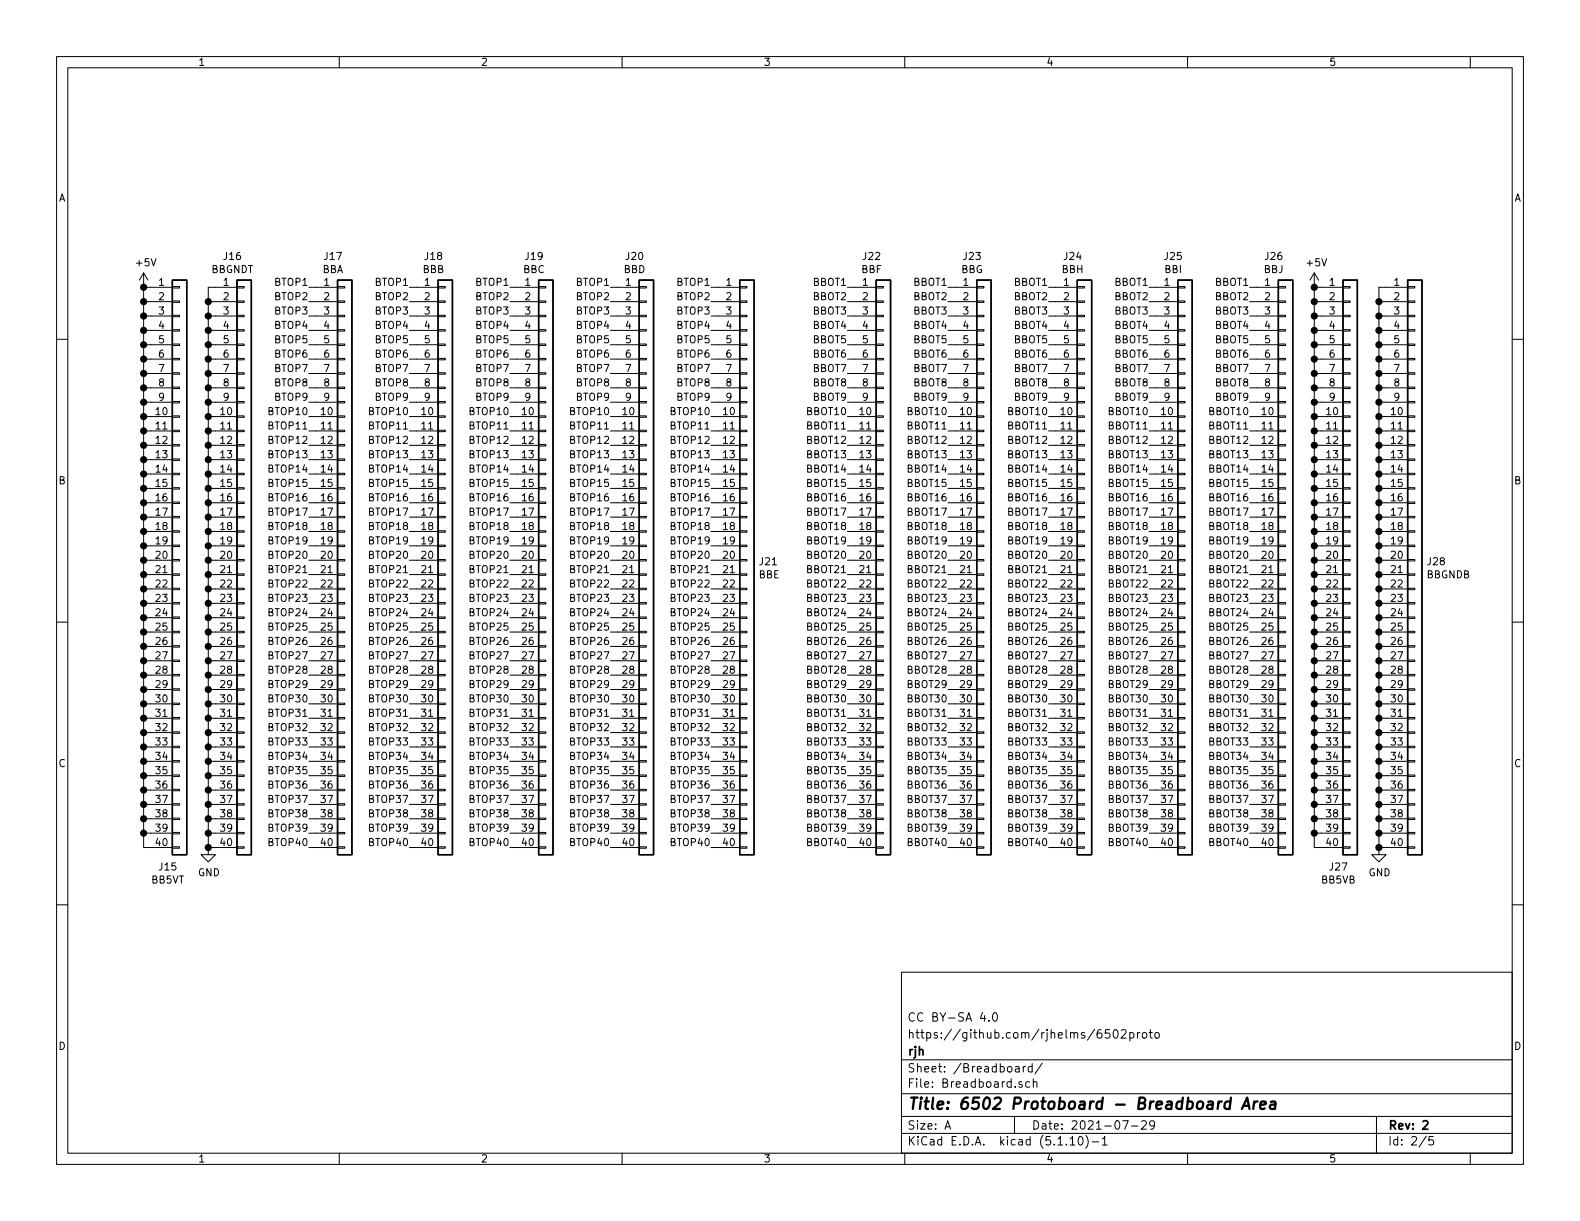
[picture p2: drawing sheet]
<svg xmlns="http://www.w3.org/2000/svg" width="279mm" height="216mm" viewBox="0 0 279 216" stroke-linecap="round" stroke-linejoin="round" font-family="sans-serif">
<defs><g id="words">
<text font-size="2.8" x="160.4" y="196.2">Title: 6502 Protoboard - Breadboard Area</text>
<g font-size="2.1">
<text x="160.4" y="183.6">https://github.com/rjhelms/6502proto</text>
<text x="160.4" y="180.6">CC BY-SA 4.0</text>
<text x="160.4" y="189.6">Sheet: /Breadboard/</text>
<text x="160.4" y="186.6">rjh</text>
<text x="160.4" y="192.3">File: Breadboard.sch</text>
<text x="160.4" y="202.5">KiCad E.D.A. kicad (5.1.10)-1</text>
<text x="160.4" y="199.7">Size: A</text>
<text x="182.4" y="199.7">Date: 2021-07-29</text>
<text x="245.4" y="199.7">Rev: 2</text>
<text x="245.4" y="202.5">Id: 2/5</text>
</g>
<g font-size="1.8">
<text x="35" y="11.6">1</text>
<text x="85" y="11.6">2</text>
<text x="135" y="11.6">3</text>
<text x="185" y="11.6">4</text>
<text x="235" y="11.6">5</text>
<text x="10.4" y="35.6">A</text>
<text x="267.8" y="35.6">A</text>
<text x="24.2" y="47.1">+5V</text>
<text x="39.6" y="46">J16</text>
<text x="57.4" y="46">J17</text>
<text x="75.2" y="46">J18</text>
<text x="93" y="46">J19</text>
<text x="110.7" y="46">J20</text>
<text x="152.7" y="46">J22</text>
<text x="170.4" y="46">J23</text>
<text x="188.2" y="46">J24</text>
<text x="206" y="46">J25</text>
<text x="223.8" y="46">J26</text>
<text x="231.2" y="47.1">+5V</text>
<text x="28.1" y="50.5">1</text>
<text x="28.1" y="53.1">2</text>
<text x="37.3" y="48.3">BBGNDT</text>
<text x="39.5" y="50.5">1</text>
<text x="39.5" y="53.1">2</text>
<text x="48.7" y="50.5">BTOP1</text>
<text x="48.7" y="53.1">BTOP2</text>
<text x="57" y="48.3">BBA</text>
<text x="57.3" y="50.5">1</text>
<text x="57.3" y="53.1">2</text>
<text x="66.5" y="50.5">BTOP1</text>
<text x="66.5" y="53.1">BTOP2</text>
<text x="74.8" y="48.3">BBB</text>
<text x="75.1" y="50.5">1</text>
<text x="75.1" y="53.1">2</text>
<text x="84.3" y="50.5">BTOP1</text>
<text x="84.3" y="53.1">BTOP2</text>
<text x="92.5" y="48.3">BBC</text>
<text x="92.9" y="50.5">1</text>
<text x="92.9" y="53.1">2</text>
<text x="102.1" y="50.5">BTOP1</text>
<text x="102.1" y="53.1">BTOP2</text>
<text x="110.3" y="48.3">BBD</text>
<text x="110.6" y="50.5">1</text>
<text x="110.6" y="53.1">2</text>
<text x="119.8" y="50.5">BTOP1</text>
<text x="119.8" y="53.1">BTOP2</text>
<text x="128.4" y="50.5">1</text>
<text x="128.4" y="53.1">2</text>
<text x="143.9" y="50.5">BBOT1</text>
<text x="143.9" y="53.1">BBOT2</text>
<text x="152.3" y="48.3">BBF</text>
<text x="152.6" y="50.5">1</text>
<text x="152.6" y="53.1">2</text>
<text x="161.6" y="50.5">BBOT1</text>
<text x="161.6" y="53.1">BBOT2</text>
<text x="170" y="48.3">BBG</text>
<text x="170.3" y="50.5">1</text>
<text x="170.3" y="53.1">2</text>
<text x="179.4" y="50.5">BBOT1</text>
<text x="179.4" y="53.1">BBOT2</text>
<text x="187.8" y="48.3">BBH</text>
<text x="188.1" y="50.5">1</text>
<text x="188.1" y="53.1">2</text>
<text x="197.2" y="53.1">BBOT2</text>
<text x="197.2" y="50.5">BBOT1</text>
<text x="205.9" y="50.5">1</text>
<text x="205.9" y="53.1">2</text>
<text x="205.9" y="48.3">BBI</text>
<text x="215" y="53.1">BBOT2</text>
<text x="215" y="50.5">BBOT1</text>
<text x="223.5" y="48.3">BBJ</text>
<text x="223.7" y="50.5">1</text>
<text x="223.7" y="53.1">2</text>
<text x="235.1" y="50.5">1</text>
<text x="235.1" y="53.1">2</text>
<text x="246.5" y="50.5">1</text>
<text x="246.5" y="53.1">2</text>
<text x="28.1" y="55.6">3</text>
<text x="28.1" y="58.2">4</text>
<text x="39.5" y="55.6">3</text>
<text x="39.5" y="58.2">4</text>
<text x="48.7" y="55.6">BTOP3</text>
<text x="48.7" y="58.2">BTOP4</text>
<text x="57.3" y="55.6">3</text>
<text x="57.3" y="58.2">4</text>
<text x="66.5" y="55.6">BTOP3</text>
<text x="66.5" y="58.2">BTOP4</text>
<text x="75.1" y="55.6">3</text>
<text x="75.1" y="58.2">4</text>
<text x="84.3" y="55.6">BTOP3</text>
<text x="84.3" y="58.2">BTOP4</text>
<text x="92.9" y="55.6">3</text>
<text x="92.9" y="58.2">4</text>
<text x="102.1" y="55.6">BTOP3</text>
<text x="102.1" y="58.2">BTOP4</text>
<text x="110.6" y="55.6">3</text>
<text x="110.6" y="58.2">4</text>
<text x="119.8" y="55.6">BTOP3</text>
<text x="119.8" y="58.2">BTOP4</text>
<text x="128.4" y="55.6">3</text>
<text x="128.4" y="58.2">4</text>
<text x="143.9" y="55.6">BBOT3</text>
<text x="143.9" y="58.2">BBOT4</text>
<text x="152.6" y="55.6">3</text>
<text x="152.6" y="58.2">4</text>
<text x="161.6" y="55.6">BBOT3</text>
<text x="161.6" y="58.2">BBOT4</text>
<text x="170.3" y="55.6">3</text>
<text x="170.3" y="58.2">4</text>
<text x="179.4" y="55.6">BBOT3</text>
<text x="179.4" y="58.2">BBOT4</text>
<text x="188.1" y="55.6">3</text>
<text x="188.1" y="58.2">4</text>
<text x="197.2" y="58.2">BBOT4</text>
<text x="197.2" y="55.6">BBOT3</text>
<text x="205.9" y="55.6">3</text>
<text x="205.9" y="58.2">4</text>
<text x="215" y="58.2">BBOT4</text>
<text x="215" y="55.6">BBOT3</text>
<text x="223.7" y="55.6">3</text>
<text x="223.7" y="58.2">4</text>
<text x="235.1" y="55.6">3</text>
<text x="235.1" y="58.2">4</text>
<text x="246.5" y="55.6">3</text>
<text x="246.5" y="58.2">4</text>
<text x="28.1" y="60.7">5</text>
<text x="28.1" y="63.2">6</text>
<text x="28.1" y="65.8">7</text>
<text x="39.5" y="60.7">5</text>
<text x="39.5" y="63.2">6</text>
<text x="39.5" y="65.8">7</text>
<text x="48.7" y="60.7">BTOP5</text>
<text x="48.7" y="63.2">BTOP6</text>
<text x="48.7" y="65.8">BTOP7</text>
<text x="57.3" y="60.7">5</text>
<text x="57.3" y="63.2">6</text>
<text x="57.3" y="65.8">7</text>
<text x="66.5" y="60.7">BTOP5</text>
<text x="66.5" y="63.2">BTOP6</text>
<text x="66.5" y="65.8">BTOP7</text>
<text x="75.1" y="60.7">5</text>
<text x="75.1" y="63.2">6</text>
<text x="75.1" y="65.8">7</text>
<text x="84.3" y="60.7">BTOP5</text>
<text x="84.3" y="63.2">BTOP6</text>
<text x="84.3" y="65.8">BTOP7</text>
<text x="92.9" y="60.7">5</text>
<text x="92.9" y="63.2">6</text>
<text x="92.9" y="65.8">7</text>
<text x="102.1" y="65.8">BTOP7</text>
<text x="102.1" y="63.2">BTOP6</text>
<text x="102.1" y="60.7">BTOP5</text>
<text x="110.6" y="60.7">5</text>
<text x="110.6" y="63.2">6</text>
<text x="110.6" y="65.8">7</text>
<text x="119.8" y="60.7">BTOP5</text>
<text x="119.8" y="63.2">BTOP6</text>
<text x="119.8" y="65.8">BTOP7</text>
<text x="128.4" y="60.7">5</text>
<text x="128.4" y="63.2">6</text>
<text x="128.4" y="65.8">7</text>
<text x="143.9" y="60.7">BBOT5</text>
<text x="143.9" y="63.2">BBOT6</text>
<text x="143.9" y="65.8">BBOT7</text>
<text x="152.6" y="60.7">5</text>
<text x="152.6" y="63.2">6</text>
<text x="152.6" y="65.8">7</text>
<text x="161.6" y="60.7">BBOT5</text>
<text x="161.6" y="63.2">BBOT6</text>
<text x="161.6" y="65.8">BBOT7</text>
<text x="170.3" y="60.7">5</text>
<text x="170.3" y="63.2">6</text>
<text x="170.3" y="65.8">7</text>
<text x="179.4" y="65.8">BBOT7</text>
<text x="179.4" y="63.2">BBOT6</text>
<text x="179.4" y="60.7">BBOT5</text>
<text x="188.1" y="60.7">5</text>
<text x="188.1" y="63.2">6</text>
<text x="188.1" y="65.8">7</text>
<text x="197.2" y="65.8">BBOT7</text>
<text x="197.2" y="63.2">BBOT6</text>
<text x="197.2" y="60.7">BBOT5</text>
<text x="205.9" y="60.7">5</text>
<text x="205.9" y="63.2">6</text>
<text x="205.9" y="65.8">7</text>
<text x="215" y="60.7">BBOT5</text>
<text x="215" y="65.8">BBOT7</text>
<text x="215" y="63.2">BBOT6</text>
<text x="223.7" y="60.7">5</text>
<text x="223.7" y="63.2">6</text>
<text x="223.7" y="65.8">7</text>
<text x="235.1" y="60.7">5</text>
<text x="235.1" y="63.2">6</text>
<text x="235.1" y="65.8">7</text>
<text x="246.5" y="60.7">5</text>
<text x="246.5" y="63.2">6</text>
<text x="246.5" y="65.8">7</text>
<text x="28.1" y="68.3">8</text>
<text x="28.1" y="70.9">9</text>
<text x="39.5" y="68.3">8</text>
<text x="39.5" y="70.9">9</text>
<text x="48.7" y="68.3">BTOP8</text>
<text x="48.7" y="70.9">BTOP9</text>
<text x="57.3" y="68.3">8</text>
<text x="57.3" y="70.9">9</text>
<text x="66.5" y="68.3">BTOP8</text>
<text x="66.5" y="70.9">BTOP9</text>
<text x="75.1" y="68.3">8</text>
<text x="75.1" y="70.9">9</text>
<text x="84.3" y="70.9">BTOP9</text>
<text x="84.3" y="68.3">BTOP8</text>
<text x="92.9" y="68.3">8</text>
<text x="92.9" y="70.9">9</text>
<text x="102.1" y="68.3">BTOP8</text>
<text x="102.1" y="70.9">BTOP9</text>
<text x="110.6" y="68.3">8</text>
<text x="110.6" y="70.9">9</text>
<text x="119.8" y="68.3">BTOP8</text>
<text x="119.8" y="70.9">BTOP9</text>
<text x="128.4" y="68.3">8</text>
<text x="128.4" y="70.9">9</text>
<text x="143.9" y="68.3">BBOT8</text>
<text x="143.9" y="70.9">BBOT9</text>
<text x="152.6" y="68.3">8</text>
<text x="152.6" y="70.9">9</text>
<text x="161.6" y="70.9">BBOT9</text>
<text x="161.6" y="68.3">BBOT8</text>
<text x="170.3" y="68.3">8</text>
<text x="170.3" y="70.9">9</text>
<text x="179.4" y="70.9">BBOT9</text>
<text x="179.4" y="68.3">BBOT8</text>
<text x="188.1" y="68.3">8</text>
<text x="188.1" y="70.9">9</text>
<text x="197.2" y="70.9">BBOT9</text>
<text x="197.2" y="68.3">BBOT8</text>
<text x="205.9" y="68.3">8</text>
<text x="205.9" y="70.9">9</text>
<text x="215" y="68.3">BBOT8</text>
<text x="215" y="70.9">BBOT9</text>
<text x="223.7" y="68.3">8</text>
<text x="223.7" y="70.9">9</text>
<text x="235.1" y="68.3">8</text>
<text x="235.1" y="70.9">9</text>
<text x="246.5" y="68.3">8</text>
<text x="246.5" y="70.9">9</text>
<text x="27.6" y="73.4">10</text>
<text x="27.6" y="75.9">11</text>
<text x="39" y="73.4">10</text>
<text x="39" y="75.9">11</text>
<text x="47.7" y="73.4">BTOP10</text>
<text x="47.7" y="75.9">BTOP11</text>
<text x="56.8" y="73.4">10</text>
<text x="56.8" y="75.9">11</text>
<text x="65.5" y="73.4">BTOP10</text>
<text x="65.5" y="75.9">BTOP11</text>
<text x="74.6" y="73.4">10</text>
<text x="74.6" y="75.9">11</text>
<text x="83.3" y="73.4">BTOP10</text>
<text x="83.3" y="75.9">BTOP11</text>
<text x="92.4" y="73.4">10</text>
<text x="92.4" y="75.9">11</text>
<text x="101.1" y="73.4">BTOP10</text>
<text x="101.1" y="75.9">BTOP11</text>
<text x="110.2" y="73.4">10</text>
<text x="110.2" y="75.9">11</text>
<text x="118.8" y="73.4">BTOP10</text>
<text x="118.8" y="75.9">BTOP11</text>
<text x="127.9" y="73.4">10</text>
<text x="127.9" y="75.9">11</text>
<text x="142.9" y="73.4">BBOT10</text>
<text x="142.9" y="75.9">BBOT11</text>
<text x="152.1" y="73.4">10</text>
<text x="152.1" y="75.9">11</text>
<text x="160.7" y="73.4">BBOT10</text>
<text x="160.7" y="75.9">BBOT11</text>
<text x="169.8" y="73.4">10</text>
<text x="169.8" y="75.9">11</text>
<text x="178.4" y="75.9">BBOT11</text>
<text x="178.4" y="73.4">BBOT10</text>
<text x="187.6" y="73.4">10</text>
<text x="187.6" y="75.9">11</text>
<text x="196.2" y="75.9">BBOT11</text>
<text x="196.2" y="73.4">BBOT10</text>
<text x="205.4" y="73.4">10</text>
<text x="205.4" y="75.9">11</text>
<text x="214" y="73.4">BBOT10</text>
<text x="214" y="75.9">BBOT11</text>
<text x="223.2" y="73.4">10</text>
<text x="223.2" y="75.9">11</text>
<text x="234.6" y="73.4">10</text>
<text x="234.6" y="75.9">11</text>
<text x="246" y="73.4">10</text>
<text x="246" y="75.9">11</text>
<text x="27.6" y="78.5">12</text>
<text x="27.6" y="81">13</text>
<text x="27.6" y="83.6">14</text>
<text x="39" y="78.5">12</text>
<text x="39" y="81">13</text>
<text x="39" y="83.6">14</text>
<text x="47.7" y="83.6">BTOP14</text>
<text x="47.7" y="78.5">BTOP12</text>
<text x="47.7" y="81">BTOP13</text>
<text x="56.8" y="78.5">12</text>
<text x="56.8" y="81">13</text>
<text x="56.8" y="83.6">14</text>
<text x="65.5" y="78.5">BTOP12</text>
<text x="65.5" y="81">BTOP13</text>
<text x="65.5" y="83.6">BTOP14</text>
<text x="74.6" y="78.5">12</text>
<text x="74.6" y="81">13</text>
<text x="74.6" y="83.6">14</text>
<text x="83.3" y="78.5">BTOP12</text>
<text x="83.3" y="81">BTOP13</text>
<text x="83.3" y="83.6">BTOP14</text>
<text x="92.4" y="78.5">12</text>
<text x="92.4" y="81">13</text>
<text x="92.4" y="83.6">14</text>
<text x="101.1" y="78.5">BTOP12</text>
<text x="101.1" y="81">BTOP13</text>
<text x="101.1" y="83.6">BTOP14</text>
<text x="110.2" y="78.5">12</text>
<text x="110.2" y="81">13</text>
<text x="110.2" y="83.6">14</text>
<text x="118.8" y="78.5">BTOP12</text>
<text x="118.8" y="81">BTOP13</text>
<text x="118.8" y="83.6">BTOP14</text>
<text x="127.9" y="78.5">12</text>
<text x="127.9" y="81">13</text>
<text x="127.9" y="83.6">14</text>
<text x="142.9" y="78.5">BBOT12</text>
<text x="142.9" y="81">BBOT13</text>
<text x="142.9" y="83.6">BBOT14</text>
<text x="152.1" y="78.5">12</text>
<text x="152.1" y="81">13</text>
<text x="152.1" y="83.6">14</text>
<text x="160.7" y="78.5">BBOT12</text>
<text x="160.7" y="81">BBOT13</text>
<text x="160.7" y="83.6">BBOT14</text>
<text x="169.8" y="78.5">12</text>
<text x="169.8" y="81">13</text>
<text x="169.8" y="83.6">14</text>
<text x="178.4" y="83.6">BBOT14</text>
<text x="178.4" y="81">BBOT13</text>
<text x="178.4" y="78.5">BBOT12</text>
<text x="187.6" y="78.5">12</text>
<text x="187.6" y="81">13</text>
<text x="187.6" y="83.6">14</text>
<text x="196.2" y="78.5">BBOT12</text>
<text x="196.2" y="83.6">BBOT14</text>
<text x="196.2" y="81">BBOT13</text>
<text x="205.4" y="78.5">12</text>
<text x="205.4" y="81">13</text>
<text x="205.4" y="83.6">14</text>
<text x="214" y="78.5">BBOT12</text>
<text x="214" y="81">BBOT13</text>
<text x="214" y="83.6">BBOT14</text>
<text x="223.2" y="78.5">12</text>
<text x="223.2" y="81">13</text>
<text x="223.2" y="83.6">14</text>
<text x="234.6" y="78.5">12</text>
<text x="234.6" y="81">13</text>
<text x="234.6" y="83.6">14</text>
<text x="246" y="78.5">12</text>
<text x="246" y="81">13</text>
<text x="246" y="83.6">14</text>
<text x="10.4" y="85.6">B</text>
<text x="27.6" y="86.1">15</text>
<text x="27.6" y="88.6">16</text>
<text x="39" y="86.1">15</text>
<text x="39" y="88.6">16</text>
<text x="47.7" y="86.1">BTOP15</text>
<text x="47.7" y="88.6">BTOP16</text>
<text x="56.8" y="86.1">15</text>
<text x="56.8" y="88.6">16</text>
<text x="65.5" y="86.1">BTOP15</text>
<text x="65.5" y="88.6">BTOP16</text>
<text x="74.6" y="86.1">15</text>
<text x="74.6" y="88.6">16</text>
<text x="83.3" y="86.1">BTOP15</text>
<text x="83.3" y="88.6">BTOP16</text>
<text x="92.4" y="86.1">15</text>
<text x="92.4" y="88.6">16</text>
<text x="101.1" y="86.1">BTOP15</text>
<text x="101.1" y="88.6">BTOP16</text>
<text x="110.2" y="86.1">15</text>
<text x="110.2" y="88.6">16</text>
<text x="118.8" y="86.1">BTOP15</text>
<text x="118.8" y="88.6">BTOP16</text>
<text x="127.9" y="86.1">15</text>
<text x="127.9" y="88.6">16</text>
<text x="142.9" y="88.6">BBOT16</text>
<text x="142.9" y="86.1">BBOT15</text>
<text x="152.1" y="86.1">15</text>
<text x="152.1" y="88.6">16</text>
<text x="160.7" y="86.1">BBOT15</text>
<text x="160.7" y="88.6">BBOT16</text>
<text x="169.8" y="86.1">15</text>
<text x="169.8" y="88.6">16</text>
<text x="178.4" y="88.6">BBOT16</text>
<text x="178.4" y="86.1">BBOT15</text>
<text x="187.6" y="86.1">15</text>
<text x="187.6" y="88.6">16</text>
<text x="196.2" y="88.6">BBOT16</text>
<text x="196.2" y="86.1">BBOT15</text>
<text x="205.4" y="86.1">15</text>
<text x="205.4" y="88.6">16</text>
<text x="214" y="86.1">BBOT15</text>
<text x="214" y="88.6">BBOT16</text>
<text x="223.2" y="86.1">15</text>
<text x="223.2" y="88.6">16</text>
<text x="234.6" y="86.1">15</text>
<text x="234.6" y="88.6">16</text>
<text x="246" y="86.1">15</text>
<text x="246" y="88.6">16</text>
<text x="267.8" y="85.6">B</text>
<text x="27.6" y="91.2">17</text>
<text x="27.6" y="93.7">18</text>
<text x="39" y="91.2">17</text>
<text x="39" y="93.7">18</text>
<text x="47.7" y="91.2">BTOP17</text>
<text x="47.7" y="93.7">BTOP18</text>
<text x="56.8" y="91.2">17</text>
<text x="56.8" y="93.7">18</text>
<text x="65.5" y="91.2">BTOP17</text>
<text x="65.5" y="93.7">BTOP18</text>
<text x="74.6" y="91.2">17</text>
<text x="74.6" y="93.7">18</text>
<text x="83.3" y="91.2">BTOP17</text>
<text x="83.3" y="93.7">BTOP18</text>
<text x="92.4" y="91.2">17</text>
<text x="92.4" y="93.7">18</text>
<text x="101.1" y="91.2">BTOP17</text>
<text x="101.1" y="93.7">BTOP18</text>
<text x="110.2" y="91.2">17</text>
<text x="110.2" y="93.7">18</text>
<text x="118.8" y="93.7">BTOP18</text>
<text x="118.8" y="91.2">BTOP17</text>
<text x="127.9" y="91.2">17</text>
<text x="127.9" y="93.7">18</text>
<text x="142.9" y="91.2">BBOT17</text>
<text x="142.9" y="93.7">BBOT18</text>
<text x="152.1" y="91.2">17</text>
<text x="152.1" y="93.7">18</text>
<text x="160.7" y="93.7">BBOT18</text>
<text x="160.7" y="91.2">BBOT17</text>
<text x="169.8" y="91.2">17</text>
<text x="169.8" y="93.7">18</text>
<text x="178.4" y="93.7">BBOT18</text>
<text x="178.4" y="91.2">BBOT17</text>
<text x="187.6" y="91.2">17</text>
<text x="187.6" y="93.7">18</text>
<text x="196.2" y="93.7">BBOT18</text>
<text x="196.2" y="91.2">BBOT17</text>
<text x="205.4" y="91.2">17</text>
<text x="205.4" y="93.7">18</text>
<text x="214" y="91.2">BBOT17</text>
<text x="214" y="93.7">BBOT18</text>
<text x="223.2" y="91.2">17</text>
<text x="223.2" y="93.7">18</text>
<text x="234.6" y="91.2">17</text>
<text x="234.6" y="93.7">18</text>
<text x="246" y="91.2">17</text>
<text x="246" y="93.7">18</text>
<text x="27.6" y="96.3">19</text>
<text x="27.6" y="98.8">20</text>
<text x="27.6" y="101.3">21</text>
<text x="39" y="96.3">19</text>
<text x="39" y="98.8">20</text>
<text x="39" y="101.3">21</text>
<text x="47.7" y="96.3">BTOP19</text>
<text x="47.7" y="98.8">BTOP20</text>
<text x="47.7" y="101.3">BTOP21</text>
<text x="56.8" y="96.3">19</text>
<text x="56.8" y="98.8">20</text>
<text x="56.8" y="101.3">21</text>
<text x="65.5" y="96.3">BTOP19</text>
<text x="65.5" y="98.8">BTOP20</text>
<text x="65.5" y="101.3">BTOP21</text>
<text x="74.6" y="96.3">19</text>
<text x="74.6" y="98.8">20</text>
<text x="74.6" y="101.3">21</text>
<text x="83.3" y="101.3">BTOP21</text>
<text x="83.3" y="96.3">BTOP19</text>
<text x="83.3" y="98.8">BTOP20</text>
<text x="92.4" y="96.3">19</text>
<text x="92.4" y="98.8">20</text>
<text x="92.4" y="101.3">21</text>
<text x="101.1" y="96.3">BTOP19</text>
<text x="101.1" y="98.8">BTOP20</text>
<text x="101.1" y="101.3">BTOP21</text>
<text x="110.2" y="96.3">19</text>
<text x="110.2" y="98.8">20</text>
<text x="110.2" y="101.3">21</text>
<text x="118.8" y="96.3">BTOP19</text>
<text x="118.8" y="98.8">BTOP20</text>
<text x="118.8" y="101.3">BTOP21</text>
<text x="127.9" y="96.3">19</text>
<text x="127.9" y="98.8">20</text>
<text x="127.9" y="101.3">21</text>
<text x="134.4" y="99.9">J21</text>
<text x="142.9" y="96.3">BBOT19</text>
<text x="142.9" y="98.8">BBOT20</text>
<text x="142.9" y="101.3">BBOT21</text>
<text x="152.1" y="96.3">19</text>
<text x="152.1" y="98.8">20</text>
<text x="152.1" y="101.3">21</text>
<text x="160.7" y="96.3">BBOT19</text>
<text x="160.7" y="98.8">BBOT20</text>
<text x="160.7" y="101.3">BBOT21</text>
<text x="169.8" y="96.3">19</text>
<text x="169.8" y="98.8">20</text>
<text x="169.8" y="101.3">21</text>
<text x="178.4" y="96.3">BBOT19</text>
<text x="178.4" y="98.8">BBOT20</text>
<text x="178.4" y="101.3">BBOT21</text>
<text x="187.6" y="96.3">19</text>
<text x="187.6" y="98.8">20</text>
<text x="187.6" y="101.3">21</text>
<text x="196.2" y="98.8">BBOT20</text>
<text x="196.2" y="96.3">BBOT19</text>
<text x="196.2" y="101.3">BBOT21</text>
<text x="205.4" y="96.3">19</text>
<text x="205.4" y="98.8">20</text>
<text x="205.4" y="101.3">21</text>
<text x="214" y="96.3">BBOT19</text>
<text x="214" y="98.8">BBOT20</text>
<text x="214" y="101.3">BBOT21</text>
<text x="223.2" y="96.3">19</text>
<text x="223.2" y="98.8">20</text>
<text x="223.2" y="101.3">21</text>
<text x="234.6" y="96.3">19</text>
<text x="234.6" y="98.8">20</text>
<text x="234.6" y="101.3">21</text>
<text x="246" y="96.3">19</text>
<text x="246" y="98.8">20</text>
<text x="246" y="101.3">21</text>
<text x="252.5" y="99.9">J28</text>
<text x="27.6" y="103.9">22</text>
<text x="27.6" y="106.4">23</text>
<text x="39" y="103.9">22</text>
<text x="39" y="106.4">23</text>
<text x="47.7" y="103.9">BTOP22</text>
<text x="47.7" y="106.4">BTOP23</text>
<text x="56.8" y="103.9">22</text>
<text x="56.8" y="106.4">23</text>
<text x="65.5" y="103.9">BTOP22</text>
<text x="65.5" y="106.4">BTOP23</text>
<text x="74.6" y="103.9">22</text>
<text x="74.6" y="106.4">23</text>
<text x="83.3" y="103.9">BTOP22</text>
<text x="83.3" y="106.4">BTOP23</text>
<text x="92.4" y="103.9">22</text>
<text x="92.4" y="106.4">23</text>
<text x="101.1" y="103.9">BTOP22</text>
<text x="101.1" y="106.4">BTOP23</text>
<text x="110.2" y="103.9">22</text>
<text x="110.2" y="106.4">23</text>
<text x="118.8" y="103.9">BTOP22</text>
<text x="118.8" y="106.4">BTOP23</text>
<text x="127.9" y="103.9">22</text>
<text x="127.9" y="106.4">23</text>
<text x="134.2" y="102.3">BBE</text>
<text x="142.9" y="103.9">BBOT22</text>
<text x="142.9" y="106.4">BBOT23</text>
<text x="152.1" y="103.9">22</text>
<text x="152.1" y="106.4">23</text>
<text x="160.7" y="103.9">BBOT22</text>
<text x="160.7" y="106.4">BBOT23</text>
<text x="169.8" y="103.9">22</text>
<text x="169.8" y="106.4">23</text>
<text x="178.4" y="106.4">BBOT23</text>
<text x="178.4" y="103.9">BBOT22</text>
<text x="187.6" y="103.9">22</text>
<text x="187.6" y="106.4">23</text>
<text x="196.2" y="106.4">BBOT23</text>
<text x="196.2" y="103.9">BBOT22</text>
<text x="205.4" y="103.9">22</text>
<text x="205.4" y="106.4">23</text>
<text x="214" y="106.4">BBOT23</text>
<text x="214" y="103.9">BBOT22</text>
<text x="223.2" y="103.9">22</text>
<text x="223.2" y="106.4">23</text>
<text x="234.6" y="103.9">22</text>
<text x="234.6" y="106.4">23</text>
<text x="246" y="103.9">22</text>
<text x="246" y="106.4">23</text>
<text x="252.2" y="102.3">BBGNDB</text>
<text x="27.6" y="109">24</text>
<text x="27.6" y="111.5">25</text>
<text x="39" y="109">24</text>
<text x="39" y="111.5">25</text>
<text x="47.7" y="109">BTOP24</text>
<text x="47.7" y="111.5">BTOP25</text>
<text x="56.8" y="109">24</text>
<text x="56.8" y="111.5">25</text>
<text x="65.5" y="109">BTOP24</text>
<text x="65.5" y="111.5">BTOP25</text>
<text x="74.6" y="109">24</text>
<text x="74.6" y="111.5">25</text>
<text x="83.3" y="109">BTOP24</text>
<text x="83.3" y="111.5">BTOP25</text>
<text x="92.4" y="109">24</text>
<text x="92.4" y="111.5">25</text>
<text x="101.1" y="109">BTOP24</text>
<text x="101.1" y="111.5">BTOP25</text>
<text x="110.2" y="109">24</text>
<text x="110.2" y="111.5">25</text>
<text x="118.8" y="109">BTOP24</text>
<text x="118.8" y="111.5">BTOP25</text>
<text x="127.9" y="109">24</text>
<text x="127.9" y="111.5">25</text>
<text x="142.9" y="109">BBOT24</text>
<text x="142.9" y="111.5">BBOT25</text>
<text x="152.1" y="109">24</text>
<text x="152.1" y="111.5">25</text>
<text x="160.7" y="111.5">BBOT25</text>
<text x="160.7" y="109">BBOT24</text>
<text x="169.8" y="109">24</text>
<text x="169.8" y="111.5">25</text>
<text x="178.4" y="111.5">BBOT25</text>
<text x="178.4" y="109">BBOT24</text>
<text x="187.6" y="109">24</text>
<text x="187.6" y="111.5">25</text>
<text x="196.2" y="111.5">BBOT25</text>
<text x="196.2" y="109">BBOT24</text>
<text x="205.4" y="109">24</text>
<text x="205.4" y="111.5">25</text>
<text x="214" y="109">BBOT24</text>
<text x="214" y="111.5">BBOT25</text>
<text x="223.2" y="109">24</text>
<text x="223.2" y="111.5">25</text>
<text x="234.6" y="109">24</text>
<text x="234.6" y="111.5">25</text>
<text x="246" y="109">24</text>
<text x="246" y="111.5">25</text>
<text x="27.6" y="114">26</text>
<text x="27.6" y="116.6">27</text>
<text x="27.6" y="119.1">28</text>
<text x="39" y="114">26</text>
<text x="39" y="116.6">27</text>
<text x="39" y="119.1">28</text>
<text x="47.7" y="116.6">BTOP27</text>
<text x="47.7" y="119.1">BTOP28</text>
<text x="47.7" y="114">BTOP26</text>
<text x="56.8" y="114">26</text>
<text x="56.8" y="116.6">27</text>
<text x="56.8" y="119.1">28</text>
<text x="65.5" y="114">BTOP26</text>
<text x="65.5" y="116.6">BTOP27</text>
<text x="65.5" y="119.1">BTOP28</text>
<text x="74.6" y="114">26</text>
<text x="74.6" y="116.6">27</text>
<text x="74.6" y="119.1">28</text>
<text x="83.3" y="114">BTOP26</text>
<text x="83.3" y="116.6">BTOP27</text>
<text x="83.3" y="119.1">BTOP28</text>
<text x="92.4" y="114">26</text>
<text x="92.4" y="116.6">27</text>
<text x="92.4" y="119.1">28</text>
<text x="101.1" y="114">BTOP26</text>
<text x="101.1" y="116.6">BTOP27</text>
<text x="101.1" y="119.1">BTOP28</text>
<text x="110.2" y="114">26</text>
<text x="110.2" y="116.6">27</text>
<text x="110.2" y="119.1">28</text>
<text x="118.8" y="114">BTOP26</text>
<text x="118.8" y="116.6">BTOP27</text>
<text x="118.8" y="119.1">BTOP28</text>
<text x="127.9" y="114">26</text>
<text x="127.9" y="116.6">27</text>
<text x="127.9" y="119.1">28</text>
<text x="142.9" y="114">BBOT26</text>
<text x="142.9" y="116.6">BBOT27</text>
<text x="142.9" y="119.1">BBOT28</text>
<text x="152.1" y="114">26</text>
<text x="152.1" y="116.6">27</text>
<text x="152.1" y="119.1">28</text>
<text x="160.7" y="114">BBOT26</text>
<text x="160.7" y="116.6">BBOT27</text>
<text x="160.7" y="119.1">BBOT28</text>
<text x="169.8" y="114">26</text>
<text x="169.8" y="116.6">27</text>
<text x="169.8" y="119.1">28</text>
<text x="178.4" y="119.1">BBOT28</text>
<text x="178.4" y="116.6">BBOT27</text>
<text x="178.4" y="114">BBOT26</text>
<text x="187.6" y="114">26</text>
<text x="187.6" y="116.6">27</text>
<text x="187.6" y="119.1">28</text>
<text x="196.2" y="119.1">BBOT28</text>
<text x="196.2" y="116.6">BBOT27</text>
<text x="196.2" y="114">BBOT26</text>
<text x="205.4" y="114">26</text>
<text x="205.4" y="116.6">27</text>
<text x="205.4" y="119.1">28</text>
<text x="214" y="114">BBOT26</text>
<text x="214" y="116.6">BBOT27</text>
<text x="214" y="119.1">BBOT28</text>
<text x="223.2" y="114">26</text>
<text x="223.2" y="116.6">27</text>
<text x="223.2" y="119.1">28</text>
<text x="234.6" y="114">26</text>
<text x="234.6" y="116.6">27</text>
<text x="234.6" y="119.1">28</text>
<text x="246" y="114">26</text>
<text x="246" y="116.6">27</text>
<text x="246" y="119.1">28</text>
<text x="27.6" y="121.7">29</text>
<text x="27.6" y="124.2">30</text>
<text x="39" y="121.7">29</text>
<text x="39" y="124.2">30</text>
<text x="47.7" y="121.7">BTOP29</text>
<text x="47.7" y="124.2">BTOP30</text>
<text x="56.8" y="121.7">29</text>
<text x="56.8" y="124.2">30</text>
<text x="65.5" y="121.7">BTOP29</text>
<text x="65.5" y="124.2">BTOP30</text>
<text x="74.6" y="121.7">29</text>
<text x="74.6" y="124.2">30</text>
<text x="83.3" y="121.7">BTOP29</text>
<text x="83.3" y="124.2">BTOP30</text>
<text x="92.4" y="121.7">29</text>
<text x="92.4" y="124.2">30</text>
<text x="101.1" y="121.7">BTOP29</text>
<text x="101.1" y="124.2">BTOP30</text>
<text x="110.2" y="121.7">29</text>
<text x="110.2" y="124.2">30</text>
<text x="118.8" y="124.2">BTOP30</text>
<text x="118.8" y="121.7">BTOP29</text>
<text x="127.9" y="121.7">29</text>
<text x="127.9" y="124.2">30</text>
<text x="142.9" y="121.7">BBOT29</text>
<text x="142.9" y="124.2">BBOT30</text>
<text x="152.1" y="121.7">29</text>
<text x="152.1" y="124.2">30</text>
<text x="160.7" y="121.7">BBOT29</text>
<text x="160.7" y="124.2">BBOT30</text>
<text x="169.8" y="121.7">29</text>
<text x="169.8" y="124.2">30</text>
<text x="178.4" y="124.2">BBOT30</text>
<text x="178.4" y="121.7">BBOT29</text>
<text x="187.6" y="121.7">29</text>
<text x="187.6" y="124.2">30</text>
<text x="196.2" y="124.2">BBOT30</text>
<text x="196.2" y="121.7">BBOT29</text>
<text x="205.4" y="121.7">29</text>
<text x="205.4" y="124.2">30</text>
<text x="214" y="121.7">BBOT29</text>
<text x="214" y="124.2">BBOT30</text>
<text x="223.2" y="121.7">29</text>
<text x="223.2" y="124.2">30</text>
<text x="234.6" y="121.7">29</text>
<text x="234.6" y="124.2">30</text>
<text x="246" y="121.7">29</text>
<text x="246" y="124.2">30</text>
<text x="27.6" y="126.7">31</text>
<text x="27.6" y="129.3">32</text>
<text x="27.6" y="131.8">33</text>
<text x="39" y="126.7">31</text>
<text x="39" y="129.3">32</text>
<text x="39" y="131.8">33</text>
<text x="47.7" y="126.7">BTOP31</text>
<text x="47.7" y="129.3">BTOP32</text>
<text x="47.7" y="131.8">BTOP33</text>
<text x="56.8" y="126.7">31</text>
<text x="56.8" y="129.3">32</text>
<text x="56.8" y="131.8">33</text>
<text x="65.5" y="126.7">BTOP31</text>
<text x="65.5" y="129.3">BTOP32</text>
<text x="65.5" y="131.8">BTOP33</text>
<text x="74.6" y="126.7">31</text>
<text x="74.6" y="129.3">32</text>
<text x="74.6" y="131.8">33</text>
<text x="83.3" y="126.7">BTOP31</text>
<text x="83.3" y="129.3">BTOP32</text>
<text x="83.3" y="131.8">BTOP33</text>
<text x="92.4" y="126.7">31</text>
<text x="92.4" y="129.3">32</text>
<text x="92.4" y="131.8">33</text>
<text x="101.1" y="126.7">BTOP31</text>
<text x="101.1" y="129.3">BTOP32</text>
<text x="101.1" y="131.8">BTOP33</text>
<text x="110.2" y="126.7">31</text>
<text x="110.2" y="129.3">32</text>
<text x="110.2" y="131.8">33</text>
<text x="118.8" y="126.7">BTOP31</text>
<text x="118.8" y="129.3">BTOP32</text>
<text x="118.8" y="131.8">BTOP33</text>
<text x="127.9" y="126.7">31</text>
<text x="127.9" y="129.3">32</text>
<text x="127.9" y="131.8">33</text>
<text x="142.9" y="126.7">BBOT31</text>
<text x="142.9" y="129.3">BBOT32</text>
<text x="142.9" y="131.8">BBOT33</text>
<text x="152.1" y="126.7">31</text>
<text x="152.1" y="129.3">32</text>
<text x="152.1" y="131.8">33</text>
<text x="160.7" y="126.7">BBOT31</text>
<text x="160.7" y="129.3">BBOT32</text>
<text x="160.7" y="131.8">BBOT33</text>
<text x="169.8" y="126.7">31</text>
<text x="169.8" y="129.3">32</text>
<text x="169.8" y="131.8">33</text>
<text x="178.4" y="131.8">BBOT33</text>
<text x="178.4" y="129.3">BBOT32</text>
<text x="178.4" y="126.7">BBOT31</text>
<text x="187.6" y="126.7">31</text>
<text x="187.6" y="129.3">32</text>
<text x="187.6" y="131.8">33</text>
<text x="196.2" y="131.8">BBOT33</text>
<text x="196.2" y="129.3">BBOT32</text>
<text x="196.2" y="126.7">BBOT31</text>
<text x="205.4" y="126.7">31</text>
<text x="205.4" y="129.3">32</text>
<text x="205.4" y="131.8">33</text>
<text x="214" y="129.3">BBOT32</text>
<text x="214" y="126.7">BBOT31</text>
<text x="214" y="131.8">BBOT33</text>
<text x="223.2" y="126.7">31</text>
<text x="223.2" y="129.3">32</text>
<text x="223.2" y="131.8">33</text>
<text x="234.6" y="126.7">31</text>
<text x="234.6" y="129.3">32</text>
<text x="234.6" y="131.8">33</text>
<text x="246" y="126.7">31</text>
<text x="246" y="129.3">32</text>
<text x="246" y="131.8">33</text>
<text x="10.4" y="135.6">C</text>
<text x="27.6" y="134.4">34</text>
<text x="27.6" y="136.9">35</text>
<text x="39" y="134.4">34</text>
<text x="39" y="136.9">35</text>
<text x="47.7" y="134.4">BTOP34</text>
<text x="47.7" y="136.9">BTOP35</text>
<text x="56.8" y="134.4">34</text>
<text x="56.8" y="136.9">35</text>
<text x="65.5" y="134.4">BTOP34</text>
<text x="65.5" y="136.9">BTOP35</text>
<text x="74.6" y="134.4">34</text>
<text x="74.6" y="136.9">35</text>
<text x="83.3" y="134.4">BTOP34</text>
<text x="83.3" y="136.9">BTOP35</text>
<text x="92.4" y="134.4">34</text>
<text x="92.4" y="136.9">35</text>
<text x="101.1" y="134.4">BTOP34</text>
<text x="101.1" y="136.9">BTOP35</text>
<text x="110.2" y="134.4">34</text>
<text x="110.2" y="136.9">35</text>
<text x="118.8" y="134.4">BTOP34</text>
<text x="118.8" y="136.9">BTOP35</text>
<text x="127.9" y="134.4">34</text>
<text x="127.9" y="136.9">35</text>
<text x="142.9" y="136.9">BBOT35</text>
<text x="142.9" y="134.4">BBOT34</text>
<text x="152.1" y="134.4">34</text>
<text x="152.1" y="136.9">35</text>
<text x="160.7" y="136.9">BBOT35</text>
<text x="160.7" y="134.4">BBOT34</text>
<text x="169.8" y="134.4">34</text>
<text x="169.8" y="136.9">35</text>
<text x="178.4" y="136.9">BBOT35</text>
<text x="178.4" y="134.4">BBOT34</text>
<text x="187.6" y="134.4">34</text>
<text x="187.6" y="136.9">35</text>
<text x="196.2" y="134.4">BBOT34</text>
<text x="196.2" y="136.9">BBOT35</text>
<text x="205.4" y="134.4">34</text>
<text x="205.4" y="136.9">35</text>
<text x="214" y="134.4">BBOT34</text>
<text x="214" y="136.9">BBOT35</text>
<text x="223.2" y="134.4">34</text>
<text x="223.2" y="136.9">35</text>
<text x="234.6" y="134.4">34</text>
<text x="234.6" y="136.9">35</text>
<text x="246" y="134.4">34</text>
<text x="246" y="136.9">35</text>
<text x="267.8" y="135.6">C</text>
<text x="27.6" y="139.4">36</text>
<text x="27.6" y="142">37</text>
<text x="39" y="139.4">36</text>
<text x="39" y="142">37</text>
<text x="47.7" y="139.4">BTOP36</text>
<text x="47.7" y="142">BTOP37</text>
<text x="56.8" y="139.4">36</text>
<text x="56.8" y="142">37</text>
<text x="65.5" y="142">BTOP37</text>
<text x="65.5" y="139.4">BTOP36</text>
<text x="74.6" y="139.4">36</text>
<text x="74.6" y="142">37</text>
<text x="83.3" y="139.4">BTOP36</text>
<text x="83.3" y="142">BTOP37</text>
<text x="92.4" y="139.4">36</text>
<text x="92.4" y="142">37</text>
<text x="101.1" y="139.4">BTOP36</text>
<text x="101.1" y="142">BTOP37</text>
<text x="110.2" y="139.4">36</text>
<text x="110.2" y="142">37</text>
<text x="118.8" y="139.4">BTOP36</text>
<text x="118.8" y="142">BTOP37</text>
<text x="127.9" y="139.4">36</text>
<text x="127.9" y="142">37</text>
<text x="142.9" y="142">BBOT37</text>
<text x="142.9" y="139.4">BBOT36</text>
<text x="152.1" y="139.4">36</text>
<text x="152.1" y="142">37</text>
<text x="160.7" y="139.4">BBOT36</text>
<text x="160.7" y="142">BBOT37</text>
<text x="169.8" y="139.4">36</text>
<text x="169.8" y="142">37</text>
<text x="178.4" y="142">BBOT37</text>
<text x="178.4" y="139.4">BBOT36</text>
<text x="187.6" y="139.4">36</text>
<text x="187.6" y="142">37</text>
<text x="196.2" y="142">BBOT37</text>
<text x="196.2" y="139.4">BBOT36</text>
<text x="205.4" y="139.4">36</text>
<text x="205.4" y="142">37</text>
<text x="214" y="139.4">BBOT36</text>
<text x="214" y="142">BBOT37</text>
<text x="223.2" y="139.4">36</text>
<text x="223.2" y="142">37</text>
<text x="234.6" y="139.4">36</text>
<text x="234.6" y="142">37</text>
<text x="246" y="139.4">36</text>
<text x="246" y="142">37</text>
<text x="27.6" y="144.5">38</text>
<text x="27.6" y="147.1">39</text>
<text x="27.6" y="149.6">40</text>
<text x="39" y="144.5">38</text>
<text x="39" y="147.1">39</text>
<text x="39" y="149.6">40</text>
<text x="47.7" y="147.1">BTOP39</text>
<text x="47.7" y="144.5">BTOP38</text>
<text x="47.7" y="149.6">BTOP40</text>
<text x="56.8" y="144.5">38</text>
<text x="56.8" y="147.1">39</text>
<text x="56.8" y="149.6">40</text>
<text x="65.5" y="144.5">BTOP38</text>
<text x="65.5" y="147.1">BTOP39</text>
<text x="65.5" y="149.6">BTOP40</text>
<text x="74.6" y="144.5">38</text>
<text x="74.6" y="147.1">39</text>
<text x="74.6" y="149.6">40</text>
<text x="83.3" y="144.5">BTOP38</text>
<text x="83.3" y="147.1">BTOP39</text>
<text x="83.3" y="149.6">BTOP40</text>
<text x="92.4" y="144.5">38</text>
<text x="92.4" y="147.1">39</text>
<text x="92.4" y="149.6">40</text>
<text x="101.1" y="144.5">BTOP38</text>
<text x="101.1" y="147.1">BTOP39</text>
<text x="101.1" y="149.6">BTOP40</text>
<text x="110.2" y="144.5">38</text>
<text x="110.2" y="147.1">39</text>
<text x="110.2" y="149.6">40</text>
<text x="118.8" y="144.5">BTOP38</text>
<text x="118.8" y="147.1">BTOP39</text>
<text x="118.8" y="149.6">BTOP40</text>
<text x="127.9" y="144.5">38</text>
<text x="127.9" y="147.1">39</text>
<text x="127.9" y="149.6">40</text>
<text x="142.9" y="149.6">BBOT40</text>
<text x="142.9" y="147.1">BBOT39</text>
<text x="142.9" y="144.5">BBOT38</text>
<text x="152.1" y="144.5">38</text>
<text x="152.1" y="147.1">39</text>
<text x="152.1" y="149.6">40</text>
<text x="160.7" y="144.5">BBOT38</text>
<text x="160.7" y="147.1">BBOT39</text>
<text x="160.7" y="149.6">BBOT40</text>
<text x="169.8" y="144.5">38</text>
<text x="169.8" y="147.1">39</text>
<text x="169.8" y="149.6">40</text>
<text x="178.4" y="149.6">BBOT40</text>
<text x="178.4" y="147.1">BBOT39</text>
<text x="178.4" y="144.5">BBOT38</text>
<text x="187.6" y="144.5">38</text>
<text x="187.6" y="147.1">39</text>
<text x="187.6" y="149.6">40</text>
<text x="196.2" y="144.5">BBOT38</text>
<text x="196.2" y="149.6">BBOT40</text>
<text x="196.2" y="147.1">BBOT39</text>
<text x="205.4" y="144.5">38</text>
<text x="205.4" y="147.1">39</text>
<text x="205.4" y="149.6">40</text>
<text x="214" y="144.5">BBOT38</text>
<text x="214" y="147.1">BBOT39</text>
<text x="214" y="149.6">BBOT40</text>
<text x="223.2" y="144.5">38</text>
<text x="223.2" y="147.1">39</text>
<text x="223.2" y="149.6">40</text>
<text x="234.6" y="144.5">38</text>
<text x="234.6" y="147.1">39</text>
<text x="234.6" y="149.6">40</text>
<text x="246" y="144.5">38</text>
<text x="246" y="147.1">39</text>
<text x="246" y="149.6">40</text>
<text x="28.2" y="153.9">J15</text>
<text x="35" y="154.9">GND</text>
<text x="235.2" y="153.9">J27</text>
<text x="242" y="154.9">GND</text>
<text x="26.8" y="156.2">BB5VT</text>
<text x="233.7" y="156.2">BB5VB</text>
<text x="10.4" y="185.6">D</text>
<text x="267.8" y="185.6">D</text>
<text x="35" y="205.5">1</text>
<text x="85" y="205.5">2</text>
<text x="135" y="205.5">3</text>
<text x="185" y="205.5">4</text>
<text x="235" y="205.5">5</text>
</g>
</g></defs>
<g fill="none" stroke="#000" stroke-width=".18">
<path d="M10 10h259.4v195.9h-259.4zM12 12h255.4v191.9h-255.4zM60 10v2M110 10v2M160 10v2M210 10v2M260 10v2M10 60h2M25.4 50.8h5.1M25.4 53.3h5.1M25.4 55.9h5.1M25.4 58.4h5.1"/>
<path d="M25.4 48.3v101.6h5.1M25.4 48.3l-.8 1.2M25.4 48.3l.8 1.2M30.5 58.3h1.2v.2h-1.2zM30.5 55.8h1.2v.2h-1.2zM30.5 53.2h1.2v.3h-1.2zM30.5 50.7h1.2v.2h-1.2zM36.8 53.3h5.1M36.8 55.9h5.1M36.8 58.4h5.1M41.9 58.3h1.3v.2h-1.3zM41.9 55.8h1.3v.2h-1.3z"/>
<path d="M41.9 53.2h1.3v.3h-1.3zM41.9 50.7h1.3v.2h-1.3zM41.9 50.8h-5.1v99.1M54.6 50.8h5.1M54.6 53.3h5.1M54.6 55.9h5.1M54.6 58.4h5.1M59.7 58.3h1.3v.2h-1.3zM59.7 55.8h1.3v.2h-1.3zM59.7 53.2h1.3v.3h-1.3zM59.7 50.7h1.3v.2h-1.3zM72.4 50.8h5.1"/>
<path d="M72.4 53.3h5.1M72.4 55.9h5.1M72.4 58.4h5.1M77.5 58.3h1.2v.2h-1.2zM77.5 55.8h1.2v.2h-1.2zM77.5 53.2h1.2v.3h-1.2zM77.5 50.7h1.2v.2h-1.2zM90.2 50.8h5M90.2 53.3h5M90.2 55.9h5M90.2 58.4h5M95.2 58.3h1.3v.2h-1.3z"/>
<path d="M95.2 55.8h1.3v.2h-1.3zM95.2 53.2h1.3v.3h-1.3zM95.2 50.7h1.3v.2h-1.3zM107.9 50.8h5.1M107.9 53.3h5.1M107.9 55.9h5.1M107.9 58.4h5.1M113 58.3h1.3v.2h-1.3zM113 55.8h1.3v.2h-1.3zM113 53.2h1.3v.3h-1.3zM113 50.7h1.3v.2h-1.3zM125.7 50.8h5.1"/>
<path d="M125.7 53.3h5.1M125.7 55.9h5.1M125.7 58.4h5.1M130.8 58.3h1.3v.2h-1.3zM130.8 55.8h1.3v.2h-1.3zM130.8 53.2h1.3v.3h-1.3zM130.8 50.7h1.3v.2h-1.3zM149.9 50.8h5M149.9 53.3h5M149.9 55.9h5M149.9 58.4h5M154.9 58.3h1.3v.2h-1.3z"/>
<path d="M154.9 55.8h1.3v.2h-1.3zM154.9 53.2h1.3v.3h-1.3zM154.9 50.7h1.3v.2h-1.3zM167.6 50.8h5.1M167.6 53.3h5.1M167.6 55.9h5.1M167.6 58.4h5.1M172.7 58.3h1.3v.2h-1.3zM172.7 55.8h1.3v.2h-1.3zM172.7 53.2h1.3v.3h-1.3zM172.7 50.7h1.3v.2h-1.3zM185.4 50.8h5.1"/>
<path d="M185.4 53.3h5.1M185.4 55.9h5.1M185.4 58.4h5.1M190.5 58.3h1.3v.2h-1.3zM190.5 55.8h1.3v.2h-1.3zM190.5 53.2h1.3v.3h-1.3zM190.5 50.7h1.3v.2h-1.3zM203.2 50.8h5.1M203.2 53.3h5.1M203.2 55.9h5.1M203.2 58.4h5.1M208.3 58.3h1.2v.2h-1.2z"/>
<path d="M208.3 55.8h1.2v.2h-1.2zM208.3 53.2h1.2v.3h-1.2zM208.3 50.7h1.2v.2h-1.2zM221 50.8h5.1M221 53.3h5.1M221 55.9h5.1M221 58.4h5.1M226.1 58.3h1.2v.2h-1.2zM226.1 55.8h1.2v.2h-1.2zM226.1 53.2h1.2v.3h-1.2zM226.1 50.7h1.2v.2h-1.2zM232.4 50.8h5.1"/>
<path d="M232.4 53.3h5.1M232.4 55.9h5.1M232.4 58.4h5.1M232.4 48.3v101.6h5.1M232.4 48.3l-.8 1.2M232.4 48.3l.8 1.2M237.5 58.3h1.3v.2h-1.3zM237.5 55.8h1.3v.2h-1.3zM237.5 53.2h1.3v.3h-1.3zM237.5 50.7h1.3v.2h-1.3zM243.8 53.3h5.1M243.8 55.9h5.1"/>
<path d="M243.8 58.4h5.1M248.9 58.3h1.3v.2h-1.3zM248.9 55.8h1.3v.2h-1.3zM248.9 53.2h1.3v.3h-1.3zM248.9 50.7h1.3v.2h-1.3zM248.9 50.8h-5.1v99.1M267.4 60h2M25.4 73.7h5.1M25.4 76.2h5.1M25.4 78.7h5.1M25.4 61h5.1M25.4 63.5h5.1"/>
<path d="M25.4 66h5.1M25.4 68.6h5.1M25.4 71.1h5.1M30.5 73.5h1.2v.3h-1.2zM30.5 71h1.2v.2h-1.2zM30.5 68.5h1.2v.2h-1.2zM30.5 65.9h1.2v.3h-1.2zM30.5 63.4h1.2v.2h-1.2zM30.5 60.8h1.2v.3h-1.2zM30.5 78.6h1.2v.3h-1.2zM30.5 76.1h1.2v.2h-1.2zM36.8 73.7h5.1"/>
<path d="M36.8 76.2h5.1M36.8 78.7h5.1M36.8 61h5.1M36.8 63.5h5.1M36.8 66h5.1M36.8 68.6h5.1M36.8 71.1h5.1M41.9 73.5h1.3v.3h-1.3zM41.9 71h1.3v.2h-1.3zM41.9 68.5h1.3v.2h-1.3zM41.9 65.9h1.3v.3h-1.3zM41.9 63.4h1.3v.2h-1.3z"/>
<path d="M41.9 60.8h1.3v.3h-1.3zM41.9 78.6h1.3v.3h-1.3zM41.9 76.1h1.3v.2h-1.3zM54.6 73.7h5.1M54.6 76.2h5.1M54.6 78.7h5.1M54.6 61h5.1M54.6 63.5h5.1M54.6 66h5.1M54.6 68.6h5.1M54.6 71.1h5.1M59.7 73.5h1.3v.3h-1.3z"/>
<path d="M59.7 71h1.3v.2h-1.3zM59.7 68.5h1.3v.2h-1.3zM59.7 65.9h1.3v.3h-1.3zM59.7 63.4h1.3v.2h-1.3zM59.7 60.8h1.3v.3h-1.3zM59.7 78.6h1.3v.3h-1.3zM59.7 76.1h1.3v.2h-1.3zM72.4 73.7h5.1M72.4 76.2h5.1M72.4 78.7h5.1M72.4 61h5.1M72.4 63.5h5.1"/>
<path d="M72.4 66h5.1M72.4 68.6h5.1M72.4 71.1h5.1M77.5 73.5h1.2v.3h-1.2zM77.5 71h1.2v.2h-1.2zM77.5 68.5h1.2v.2h-1.2zM77.5 65.9h1.2v.3h-1.2zM77.5 63.4h1.2v.2h-1.2zM77.5 60.8h1.2v.3h-1.2zM77.5 78.6h1.2v.3h-1.2zM77.5 76.1h1.2v.2h-1.2zM90.2 73.7h5"/>
<path d="M90.2 76.2h5M90.2 78.7h5M90.2 61h5M90.2 63.5h5M90.2 66h5M90.2 68.6h5M90.2 71.1h5M95.2 73.5h1.3v.3h-1.3zM95.2 71h1.3v.2h-1.3zM95.2 68.5h1.3v.2h-1.3zM95.2 65.9h1.3v.3h-1.3zM95.2 63.4h1.3v.2h-1.3z"/>
<path d="M95.2 60.8h1.3v.3h-1.3zM95.2 78.6h1.3v.3h-1.3zM95.2 76.1h1.3v.2h-1.3zM107.9 73.7h5.1M107.9 76.2h5.1M107.9 78.7h5.1M107.9 61h5.1M107.9 63.5h5.1M107.9 66h5.1M107.9 68.6h5.1M107.9 71.1h5.1M113 73.5h1.3v.3h-1.3z"/>
<path d="M113 71h1.3v.2h-1.3zM113 68.5h1.3v.2h-1.3zM113 65.9h1.3v.3h-1.3zM113 63.4h1.3v.2h-1.3zM113 60.8h1.3v.3h-1.3zM113 78.6h1.3v.3h-1.3zM113 76.1h1.3v.2h-1.3zM125.7 73.7h5.1M125.7 76.2h5.1M125.7 78.7h5.1M125.7 61h5.1M125.7 63.5h5.1"/>
<path d="M125.7 66h5.1M125.7 68.6h5.1M125.7 71.1h5.1M130.8 73.5h1.3v.3h-1.3zM130.8 71h1.3v.2h-1.3zM130.8 68.5h1.3v.2h-1.3zM130.8 65.9h1.3v.3h-1.3zM130.8 63.4h1.3v.2h-1.3zM130.8 60.8h1.3v.3h-1.3zM130.8 78.6h1.3v.3h-1.3zM130.8 76.1h1.3v.2h-1.3zM149.9 73.7h5"/>
<path d="M149.9 76.2h5M149.9 78.7h5M149.9 61h5M149.9 63.5h5M149.9 66h5M149.9 68.6h5M149.9 71.1h5M154.9 73.5h1.3v.3h-1.3zM154.9 71h1.3v.2h-1.3zM154.9 68.5h1.3v.2h-1.3zM154.9 65.9h1.3v.3h-1.3zM154.9 63.4h1.3v.2h-1.3z"/>
<path d="M154.9 60.8h1.3v.3h-1.3zM154.9 78.6h1.3v.3h-1.3zM154.9 76.1h1.3v.2h-1.3zM167.6 73.7h5.1M167.6 76.2h5.1M167.6 78.7h5.1M167.6 61h5.1M167.6 63.5h5.1M167.6 66h5.1M167.6 68.6h5.1M167.6 71.1h5.1M172.7 73.5h1.3v.3h-1.3z"/>
<path d="M172.7 71h1.3v.2h-1.3zM172.7 68.5h1.3v.2h-1.3zM172.7 65.9h1.3v.3h-1.3zM172.7 63.4h1.3v.2h-1.3zM172.7 60.8h1.3v.3h-1.3zM172.7 78.6h1.3v.3h-1.3zM172.7 76.1h1.3v.2h-1.3zM185.4 73.7h5.1M185.4 76.2h5.1M185.4 78.7h5.1M185.4 61h5.1M185.4 63.5h5.1"/>
<path d="M185.4 66h5.1M185.4 68.6h5.1M185.4 71.1h5.1M190.5 73.5h1.3v.3h-1.3zM190.5 71h1.3v.2h-1.3zM190.5 68.5h1.3v.2h-1.3zM190.5 65.9h1.3v.3h-1.3zM190.5 63.4h1.3v.2h-1.3zM190.5 60.8h1.3v.3h-1.3zM190.5 78.6h1.3v.3h-1.3zM190.5 76.1h1.3v.2h-1.3zM203.2 73.7h5.1"/>
<path d="M203.2 76.2h5.1M203.2 78.7h5.1M203.2 61h5.1M203.2 63.5h5.1M203.2 66h5.1M203.2 68.6h5.1M203.2 71.1h5.1M208.3 73.5h1.2v.3h-1.2zM208.3 71h1.2v.2h-1.2zM208.3 68.5h1.2v.2h-1.2zM208.3 65.9h1.2v.3h-1.2zM208.3 63.4h1.2v.2h-1.2z"/>
<path d="M208.3 60.8h1.2v.3h-1.2zM208.3 78.6h1.2v.3h-1.2zM208.3 76.1h1.2v.2h-1.2zM221 73.7h5.1M221 76.2h5.1M221 78.7h5.1M221 61h5.1M221 63.5h5.1M221 66h5.1M221 68.6h5.1M221 71.1h5.1M226.1 73.5h1.2v.3h-1.2z"/>
<path d="M226.1 71h1.2v.2h-1.2zM226.1 68.5h1.2v.2h-1.2zM226.1 65.9h1.2v.3h-1.2zM226.1 63.4h1.2v.2h-1.2zM226.1 60.8h1.2v.3h-1.2zM226.1 78.6h1.2v.3h-1.2zM226.1 76.1h1.2v.2h-1.2zM232.4 73.7h5.1M232.4 76.2h5.1M232.4 78.7h5.1M232.4 61h5.1M232.4 63.5h5.1"/>
<path d="M232.4 66h5.1M232.4 68.6h5.1M232.4 71.1h5.1M237.5 73.5h1.3v.3h-1.3zM237.5 71h1.3v.2h-1.3zM237.5 68.5h1.3v.2h-1.3zM237.5 65.9h1.3v.3h-1.3zM237.5 63.4h1.3v.2h-1.3zM237.5 60.8h1.3v.3h-1.3zM237.5 78.6h1.3v.3h-1.3zM237.5 76.1h1.3v.2h-1.3zM243.8 73.7h5.1"/>
<path d="M243.8 76.2h5.1M243.8 78.7h5.1M243.8 61h5.1M243.8 63.5h5.1M243.8 66h5.1M243.8 68.6h5.1M243.8 71.1h5.1M248.9 73.5h1.3v.3h-1.3zM248.9 71h1.3v.2h-1.3zM248.9 68.5h1.3v.2h-1.3zM248.9 65.9h1.3v.3h-1.3zM248.9 63.4h1.3v.2h-1.3z"/>
<path d="M248.9 60.8h1.3v.3h-1.3zM248.9 78.6h1.3v.3h-1.3zM248.9 76.1h1.3v.2h-1.3zM25.4 81.3h5.1M25.4 83.8h5.1M25.4 86.4h5.1M25.4 88.9h5.1M25.4 91.4h5.1M25.4 94h5.1M25.4 96.5h5.1M25.4 99.1h5.1M30.5 96.4h1.2v.2h-1.2z"/>
<path d="M30.5 93.9h1.2v.2h-1.2zM30.5 91.3h1.2v.3h-1.2zM30.5 88.8h1.2v.2h-1.2zM30.5 98.9h1.2v.3h-1.2zM30.5 86.2h1.2v.3h-1.2zM30.5 83.7h1.2v.2h-1.2zM30.5 81.2h1.2v.2h-1.2zM36.8 81.3h5.1M36.8 83.8h5.1M36.8 86.4h5.1M36.8 88.9h5.1M36.8 91.4h5.1"/>
<path d="M36.8 94h5.1M36.8 96.5h5.1M36.8 99.1h5.1M41.9 96.4h1.3v.2h-1.3zM41.9 93.9h1.3v.2h-1.3zM41.9 91.3h1.3v.3h-1.3zM41.9 88.8h1.3v.2h-1.3zM41.9 98.9h1.3v.3h-1.3zM41.9 86.2h1.3v.3h-1.3zM41.9 83.7h1.3v.2h-1.3zM41.9 81.2h1.3v.2h-1.3zM54.6 81.3h5.1"/>
<path d="M54.6 83.8h5.1M54.6 86.4h5.1M54.6 88.9h5.1M54.6 91.4h5.1M54.6 94h5.1M54.6 96.5h5.1M54.6 99.1h5.1M59.7 96.4h1.3v.2h-1.3zM59.7 93.9h1.3v.2h-1.3zM59.7 91.3h1.3v.3h-1.3zM59.7 88.8h1.3v.2h-1.3zM59.7 98.9h1.3v.3h-1.3z"/>
<path d="M59.7 86.2h1.3v.3h-1.3zM59.7 83.7h1.3v.2h-1.3zM59.7 81.2h1.3v.2h-1.3zM72.4 81.3h5.1M72.4 83.8h5.1M72.4 86.4h5.1M72.4 88.9h5.1M72.4 91.4h5.1M72.4 94h5.1M72.4 96.5h5.1M72.4 99.1h5.1M77.5 96.4h1.2v.2h-1.2z"/>
<path d="M77.5 93.9h1.2v.2h-1.2zM77.5 91.3h1.2v.3h-1.2zM77.5 88.8h1.2v.2h-1.2zM77.5 98.9h1.2v.3h-1.2zM77.5 86.2h1.2v.3h-1.2zM77.5 83.7h1.2v.2h-1.2zM77.5 81.2h1.2v.2h-1.2zM90.2 81.3h5M90.2 83.8h5M90.2 86.4h5M90.2 88.9h5M90.2 91.4h5"/>
<path d="M90.2 94h5M90.2 96.5h5M90.2 99.1h5M95.2 96.4h1.3v.2h-1.3zM95.2 93.9h1.3v.2h-1.3zM95.2 91.3h1.3v.3h-1.3zM95.2 88.8h1.3v.2h-1.3zM95.2 98.9h1.3v.3h-1.3zM95.2 86.2h1.3v.3h-1.3zM95.2 83.7h1.3v.2h-1.3zM95.2 81.2h1.3v.2h-1.3zM107.9 81.3h5.1"/>
<path d="M107.9 83.8h5.1M107.9 86.4h5.1M107.9 88.9h5.1M107.9 91.4h5.1M107.9 94h5.1M107.9 96.5h5.1M107.9 99.1h5.1M113 96.4h1.3v.2h-1.3zM113 93.9h1.3v.2h-1.3zM113 91.3h1.3v.3h-1.3zM113 88.8h1.3v.2h-1.3zM113 98.9h1.3v.3h-1.3z"/>
<path d="M113 86.2h1.3v.3h-1.3zM113 83.7h1.3v.2h-1.3zM113 81.2h1.3v.2h-1.3zM125.7 81.3h5.1M125.7 83.8h5.1M125.7 86.4h5.1M125.7 88.9h5.1M125.7 91.4h5.1M125.7 94h5.1M125.7 96.5h5.1M125.7 99.1h5.1M130.8 96.4h1.3v.2h-1.3z"/>
<path d="M130.8 93.9h1.3v.2h-1.3zM130.8 91.3h1.3v.3h-1.3zM130.8 88.8h1.3v.2h-1.3zM130.8 98.9h1.3v.3h-1.3zM130.8 86.2h1.3v.3h-1.3zM130.8 83.7h1.3v.2h-1.3zM130.8 81.2h1.3v.2h-1.3zM149.9 81.3h5M149.9 83.8h5M149.9 86.4h5M149.9 88.9h5M149.9 91.4h5"/>
<path d="M149.9 94h5M149.9 96.5h5M149.9 99.1h5M154.9 96.4h1.3v.2h-1.3zM154.9 93.9h1.3v.2h-1.3zM154.9 91.3h1.3v.3h-1.3zM154.9 88.8h1.3v.2h-1.3zM154.9 98.9h1.3v.3h-1.3zM154.9 86.2h1.3v.3h-1.3zM154.9 83.7h1.3v.2h-1.3zM154.9 81.2h1.3v.2h-1.3zM167.6 81.3h5.1"/>
<path d="M167.6 83.8h5.1M167.6 86.4h5.1M167.6 88.9h5.1M167.6 91.4h5.1M167.6 94h5.1M167.6 96.5h5.1M167.6 99.1h5.1M172.7 96.4h1.3v.2h-1.3zM172.7 93.9h1.3v.2h-1.3zM172.7 91.3h1.3v.3h-1.3zM172.7 88.8h1.3v.2h-1.3zM172.7 98.9h1.3v.3h-1.3z"/>
<path d="M172.7 86.2h1.3v.3h-1.3zM172.7 83.7h1.3v.2h-1.3zM172.7 81.2h1.3v.2h-1.3zM185.4 81.3h5.1M185.4 83.8h5.1M185.4 86.4h5.1M185.4 88.9h5.1M185.4 91.4h5.1M185.4 94h5.1M185.4 96.5h5.1M185.4 99.1h5.1M190.5 96.4h1.3v.2h-1.3z"/>
<path d="M190.5 93.9h1.3v.2h-1.3zM190.5 91.3h1.3v.3h-1.3zM190.5 88.8h1.3v.2h-1.3zM190.5 98.9h1.3v.3h-1.3zM190.5 86.2h1.3v.3h-1.3zM190.5 83.7h1.3v.2h-1.3zM190.5 81.2h1.3v.2h-1.3zM203.2 81.3h5.1M203.2 83.8h5.1M203.2 86.4h5.1M203.2 88.9h5.1M203.2 91.4h5.1"/>
<path d="M203.2 94h5.1M203.2 96.5h5.1M203.2 99.1h5.1M208.3 96.4h1.2v.2h-1.2zM208.3 93.9h1.2v.2h-1.2zM208.3 91.3h1.2v.3h-1.2zM208.3 88.8h1.2v.2h-1.2zM208.3 98.9h1.2v.3h-1.2zM208.3 86.2h1.2v.3h-1.2zM208.3 83.7h1.2v.2h-1.2zM208.3 81.2h1.2v.2h-1.2zM221 81.3h5.1"/>
<path d="M221 83.8h5.1M221 86.4h5.1M221 88.9h5.1M221 91.4h5.1M221 94h5.1M221 96.5h5.1M221 99.1h5.1M226.1 96.4h1.2v.2h-1.2zM226.1 93.9h1.2v.2h-1.2zM226.1 91.3h1.2v.3h-1.2zM226.1 88.8h1.2v.2h-1.2zM226.1 98.9h1.2v.3h-1.2z"/>
<path d="M226.1 86.2h1.2v.3h-1.2zM226.1 83.7h1.2v.2h-1.2zM226.1 81.2h1.2v.2h-1.2zM232.4 81.3h5.1M232.4 83.8h5.1M232.4 86.4h5.1M232.4 88.9h5.1M232.4 91.4h5.1M232.4 94h5.1M232.4 96.5h5.1M232.4 99.1h5.1M237.5 96.4h1.3v.2h-1.3z"/>
<path d="M237.5 93.9h1.3v.2h-1.3zM237.5 91.3h1.3v.3h-1.3zM237.5 88.8h1.3v.2h-1.3zM237.5 98.9h1.3v.3h-1.3zM237.5 86.2h1.3v.3h-1.3zM237.5 83.7h1.3v.2h-1.3zM237.5 81.2h1.3v.2h-1.3zM243.8 81.3h5.1M243.8 83.8h5.1M243.8 86.4h5.1M243.8 88.9h5.1M243.8 91.4h5.1"/>
<path d="M243.8 94h5.1M243.8 96.5h5.1M243.8 99.1h5.1M248.9 96.4h1.3v.2h-1.3zM248.9 93.9h1.3v.2h-1.3zM248.9 91.3h1.3v.3h-1.3zM248.9 88.8h1.3v.2h-1.3zM248.9 98.9h1.3v.3h-1.3zM248.9 86.2h1.3v.3h-1.3zM248.9 83.7h1.3v.2h-1.3zM248.9 81.2h1.3v.2h-1.3zM10 110h2"/>
<path d="M25.4 101.6h5.1M25.4 104.1h5.1M25.4 106.7h5.1M25.4 109.2h5.1M25.4 111.8h5.1M25.4 114.3h5.1M25.4 116.8h5.1M25.4 119.4h5.1M30.5 104h1.2v.3h-1.2zM30.5 106.6h1.2v.2h-1.2zM30.5 109.1h1.2v.2h-1.2zM30.5 111.6h1.2v.3h-1.2z"/>
<path d="M30.5 114.2h1.2v.2h-1.2zM30.5 116.7h1.2v.3h-1.2zM30.5 119.3h1.2v.2h-1.2zM30.5 101.5h1.2v.2h-1.2zM36.8 101.6h5.1M36.8 104.1h5.1M36.8 106.7h5.1M36.8 109.2h5.1M36.8 111.8h5.1M36.8 114.3h5.1M36.8 116.8h5.1M36.8 119.4h5.1"/>
<path d="M41.9 104h1.3v.3h-1.3zM41.9 106.6h1.3v.2h-1.3zM41.9 109.1h1.3v.2h-1.3zM41.9 111.6h1.3v.3h-1.3zM41.9 114.2h1.3v.2h-1.3zM41.9 116.7h1.3v.3h-1.3zM41.9 119.3h1.3v.2h-1.3zM41.9 101.5h1.3v.2h-1.3zM54.6 101.6h5.1M54.6 104.1h5.1M54.6 106.7h5.1M54.6 109.2h5.1"/>
<path d="M54.6 111.8h5.1M54.6 114.3h5.1M54.6 116.8h5.1M54.6 119.4h5.1M59.7 104h1.3v.3h-1.3zM59.7 106.6h1.3v.2h-1.3zM59.7 109.1h1.3v.2h-1.3zM59.7 111.6h1.3v.3h-1.3zM59.7 114.2h1.3v.2h-1.3zM59.7 116.7h1.3v.3h-1.3zM59.7 119.3h1.3v.2h-1.3zM59.7 101.5h1.3v.2h-1.3z"/>
<path d="M72.4 101.6h5.1M72.4 104.1h5.1M72.4 106.7h5.1M72.4 109.2h5.1M72.4 111.8h5.1M72.4 114.3h5.1M72.4 116.8h5.1M72.4 119.4h5.1M77.5 104h1.2v.3h-1.2zM77.5 106.6h1.2v.2h-1.2zM77.5 109.1h1.2v.2h-1.2zM77.5 111.6h1.2v.3h-1.2z"/>
<path d="M77.5 114.2h1.2v.2h-1.2zM77.5 116.7h1.2v.3h-1.2zM77.5 119.3h1.2v.2h-1.2zM77.5 101.5h1.2v.2h-1.2zM90.2 101.6h5M90.2 104.1h5M90.2 106.7h5M90.2 109.2h5M90.2 111.8h5M90.2 114.3h5M90.2 116.8h5M90.2 119.4h5"/>
<path d="M95.2 104h1.3v.3h-1.3zM95.2 106.6h1.3v.2h-1.3zM95.2 109.1h1.3v.2h-1.3zM95.2 111.6h1.3v.3h-1.3zM95.2 114.2h1.3v.2h-1.3zM95.2 116.7h1.3v.3h-1.3zM95.2 119.3h1.3v.2h-1.3zM95.2 101.5h1.3v.2h-1.3zM107.9 101.6h5.1M107.9 104.1h5.1M107.9 106.7h5.1M107.9 109.2h5.1"/>
<path d="M107.9 111.8h5.1M107.9 114.3h5.1M107.9 116.8h5.1M107.9 119.4h5.1M113 104h1.3v.3h-1.3zM113 106.6h1.3v.2h-1.3zM113 109.1h1.3v.2h-1.3zM113 111.6h1.3v.3h-1.3zM113 114.2h1.3v.2h-1.3zM113 116.7h1.3v.3h-1.3zM113 119.3h1.3v.2h-1.3zM113 101.5h1.3v.2h-1.3z"/>
<path d="M125.7 101.6h5.1M125.7 104.1h5.1M125.7 106.7h5.1M125.7 109.2h5.1M125.7 111.8h5.1M125.7 114.3h5.1M125.7 116.8h5.1M125.7 119.4h5.1M130.8 104h1.3v.3h-1.3zM130.8 106.6h1.3v.2h-1.3zM130.8 109.1h1.3v.2h-1.3zM130.8 111.6h1.3v.3h-1.3z"/>
<path d="M130.8 114.2h1.3v.2h-1.3zM130.8 116.7h1.3v.3h-1.3zM130.8 119.3h1.3v.2h-1.3zM130.8 101.5h1.3v.2h-1.3zM149.9 101.6h5M149.9 104.1h5M149.9 106.7h5M149.9 109.2h5M149.9 111.8h5M149.9 114.3h5M149.9 116.8h5M149.9 119.4h5"/>
<path d="M154.9 104h1.3v.3h-1.3zM154.9 106.6h1.3v.2h-1.3zM154.9 109.1h1.3v.2h-1.3zM154.9 111.6h1.3v.3h-1.3zM154.9 114.2h1.3v.2h-1.3zM154.9 116.7h1.3v.3h-1.3zM154.9 119.3h1.3v.2h-1.3zM154.9 101.5h1.3v.2h-1.3zM167.6 101.6h5.1M167.6 104.1h5.1M167.6 106.7h5.1M167.6 109.2h5.1"/>
<path d="M167.6 111.8h5.1M167.6 114.3h5.1M167.6 116.8h5.1M167.6 119.4h5.1M172.7 104h1.3v.3h-1.3zM172.7 106.6h1.3v.2h-1.3zM172.7 109.1h1.3v.2h-1.3zM172.7 111.6h1.3v.3h-1.3zM172.7 114.2h1.3v.2h-1.3zM172.7 116.7h1.3v.3h-1.3zM172.7 119.3h1.3v.2h-1.3zM172.7 101.5h1.3v.2h-1.3z"/>
<path d="M185.4 101.6h5.1M185.4 104.1h5.1M185.4 106.7h5.1M185.4 109.2h5.1M185.4 111.8h5.1M185.4 114.3h5.1M185.4 116.8h5.1M185.4 119.4h5.1M190.5 104h1.3v.3h-1.3zM190.5 106.6h1.3v.2h-1.3zM190.5 109.1h1.3v.2h-1.3zM190.5 111.6h1.3v.3h-1.3z"/>
<path d="M190.5 114.2h1.3v.2h-1.3zM190.5 116.7h1.3v.3h-1.3zM190.5 119.3h1.3v.2h-1.3zM190.5 101.5h1.3v.2h-1.3zM203.2 101.6h5.1M203.2 104.1h5.1M203.2 106.7h5.1M203.2 109.2h5.1M203.2 111.8h5.1M203.2 114.3h5.1M203.2 116.8h5.1M203.2 119.4h5.1"/>
<path d="M208.3 104h1.2v.3h-1.2zM208.3 106.6h1.2v.2h-1.2zM208.3 109.1h1.2v.2h-1.2zM208.3 111.6h1.2v.3h-1.2zM208.3 114.2h1.2v.2h-1.2zM208.3 116.7h1.2v.3h-1.2zM208.3 119.3h1.2v.2h-1.2zM208.3 101.5h1.2v.2h-1.2zM221 101.6h5.1M221 104.1h5.1M221 106.7h5.1M221 109.2h5.1"/>
<path d="M221 111.8h5.1M221 114.3h5.1M221 116.8h5.1M221 119.4h5.1M226.1 104h1.2v.3h-1.2zM226.1 106.6h1.2v.2h-1.2zM226.1 109.1h1.2v.2h-1.2zM226.1 111.6h1.2v.3h-1.2zM226.1 114.2h1.2v.2h-1.2zM226.1 116.7h1.2v.3h-1.2zM226.1 119.3h1.2v.2h-1.2zM226.1 101.5h1.2v.2h-1.2z"/>
<path d="M232.4 101.6h5.1M232.4 104.1h5.1M232.4 106.7h5.1M232.4 109.2h5.1M232.4 111.8h5.1M232.4 114.3h5.1M232.4 116.8h5.1M232.4 119.4h5.1M237.5 104h1.3v.3h-1.3zM237.5 106.6h1.3v.2h-1.3zM237.5 109.1h1.3v.2h-1.3zM237.5 111.6h1.3v.3h-1.3z"/>
<path d="M237.5 114.2h1.3v.2h-1.3zM237.5 116.7h1.3v.3h-1.3zM237.5 119.3h1.3v.2h-1.3zM237.5 101.5h1.3v.2h-1.3zM243.8 101.6h5.1M243.8 104.1h5.1M243.8 106.7h5.1M243.8 109.2h5.1M243.8 111.8h5.1M243.8 114.3h5.1M243.8 116.8h5.1M243.8 119.4h5.1"/>
<path d="M248.9 104h1.3v.3h-1.3zM248.9 106.6h1.3v.2h-1.3zM248.9 109.1h1.3v.2h-1.3zM248.9 111.6h1.3v.3h-1.3zM248.9 114.2h1.3v.2h-1.3zM248.9 116.7h1.3v.3h-1.3zM248.9 119.3h1.3v.2h-1.3zM248.9 101.5h1.3v.2h-1.3zM267.4 110h2M25.4 121.9h5.1M25.4 124.5h5.1M25.4 127h5.1"/>
<path d="M25.4 129.5h5.1M25.4 132.1h5.1M25.4 134.6h5.1M25.4 137.2h5.1M25.4 139.7h5.1M30.5 126.9h1.2v.2h-1.2zM30.5 129.4h1.2v.3h-1.2zM30.5 132h1.2v.2h-1.2zM30.5 134.5h1.2v.2h-1.2zM30.5 137h1.2v.3h-1.2zM30.5 139.6h1.2v.2h-1.2zM30.5 121.8h1.2v.2h-1.2z"/>
<path d="M30.5 124.3h1.2v.3h-1.2zM36.8 121.9h5.1M36.8 124.5h5.1M36.8 127h5.1M36.8 129.5h5.1M36.8 132.1h5.1M36.8 134.6h5.1M36.8 137.2h5.1M36.8 139.7h5.1M41.9 126.9h1.3v.2h-1.3zM41.9 129.4h1.3v.3h-1.3zM41.9 132h1.3v.2h-1.3z"/>
<path d="M41.9 134.5h1.3v.2h-1.3zM41.9 137h1.3v.3h-1.3zM41.9 139.6h1.3v.2h-1.3zM41.9 121.8h1.3v.2h-1.3zM41.9 124.3h1.3v.3h-1.3zM54.6 121.9h5.1M54.6 124.5h5.1M54.6 127h5.1M54.6 129.5h5.1M54.6 132.1h5.1M54.6 134.6h5.1M54.6 137.2h5.1"/>
<path d="M54.6 139.7h5.1M59.7 126.9h1.3v.2h-1.3zM59.7 129.4h1.3v.3h-1.3zM59.7 132h1.3v.2h-1.3zM59.7 134.5h1.3v.2h-1.3zM59.7 137h1.3v.3h-1.3zM59.7 139.6h1.3v.2h-1.3zM59.7 121.8h1.3v.2h-1.3zM59.7 124.3h1.3v.3h-1.3zM72.4 121.9h5.1M72.4 124.5h5.1M72.4 127h5.1"/>
<path d="M72.4 129.5h5.1M72.4 132.1h5.1M72.4 134.6h5.1M72.4 137.2h5.1M72.4 139.7h5.1M77.5 126.9h1.2v.2h-1.2zM77.5 129.4h1.2v.3h-1.2zM77.5 132h1.2v.2h-1.2zM77.5 134.5h1.2v.2h-1.2zM77.5 137h1.2v.3h-1.2zM77.5 139.6h1.2v.2h-1.2zM77.5 121.8h1.2v.2h-1.2z"/>
<path d="M77.5 124.3h1.2v.3h-1.2zM90.2 121.9h5M90.2 124.5h5M90.2 127h5M90.2 129.5h5M90.2 132.1h5M90.2 134.6h5M90.2 137.2h5M90.2 139.7h5M95.2 126.9h1.3v.2h-1.3zM95.2 129.4h1.3v.3h-1.3zM95.2 132h1.3v.2h-1.3z"/>
<path d="M95.2 134.5h1.3v.2h-1.3zM95.2 137h1.3v.3h-1.3zM95.2 139.6h1.3v.2h-1.3zM95.2 121.8h1.3v.2h-1.3zM95.2 124.3h1.3v.3h-1.3zM107.9 121.9h5.1M107.9 124.5h5.1M107.9 127h5.1M107.9 129.5h5.1M107.9 132.1h5.1M107.9 134.6h5.1M107.9 137.2h5.1"/>
<path d="M107.9 139.7h5.1M113 126.9h1.3v.2h-1.3zM113 129.4h1.3v.3h-1.3zM113 132h1.3v.2h-1.3zM113 134.5h1.3v.2h-1.3zM113 137h1.3v.3h-1.3zM113 139.6h1.3v.2h-1.3zM113 121.8h1.3v.2h-1.3zM113 124.3h1.3v.3h-1.3zM125.7 121.9h5.1M125.7 124.5h5.1M125.7 127h5.1"/>
<path d="M125.7 129.5h5.1M125.7 132.1h5.1M125.7 134.6h5.1M125.7 137.2h5.1M125.7 139.7h5.1M130.8 126.9h1.3v.2h-1.3zM130.8 129.4h1.3v.3h-1.3zM130.8 132h1.3v.2h-1.3zM130.8 134.5h1.3v.2h-1.3zM130.8 137h1.3v.3h-1.3zM130.8 139.6h1.3v.2h-1.3zM130.8 121.8h1.3v.2h-1.3z"/>
<path d="M130.8 124.3h1.3v.3h-1.3zM149.9 121.9h5M149.9 124.5h5M149.9 127h5M149.9 129.5h5M149.9 132.1h5M149.9 134.6h5M149.9 137.2h5M149.9 139.7h5M154.9 126.9h1.3v.2h-1.3zM154.9 129.4h1.3v.3h-1.3zM154.9 132h1.3v.2h-1.3z"/>
<path d="M154.9 134.5h1.3v.2h-1.3zM154.9 137h1.3v.3h-1.3zM154.9 139.6h1.3v.2h-1.3zM154.9 121.8h1.3v.2h-1.3zM154.9 124.3h1.3v.3h-1.3zM167.6 121.9h5.1M167.6 124.5h5.1M167.6 127h5.1M167.6 129.5h5.1M167.6 132.1h5.1M167.6 134.6h5.1M167.6 137.2h5.1"/>
<path d="M167.6 139.7h5.1M172.7 126.9h1.3v.2h-1.3zM172.7 129.4h1.3v.3h-1.3zM172.7 132h1.3v.2h-1.3zM172.7 134.5h1.3v.2h-1.3zM172.7 137h1.3v.3h-1.3zM172.7 139.6h1.3v.2h-1.3zM172.7 121.8h1.3v.2h-1.3zM172.7 124.3h1.3v.3h-1.3zM185.4 121.9h5.1M185.4 124.5h5.1M185.4 127h5.1"/>
<path d="M185.4 129.5h5.1M185.4 132.1h5.1M185.4 134.6h5.1M185.4 137.2h5.1M185.4 139.7h5.1M190.5 126.9h1.3v.2h-1.3zM190.5 129.4h1.3v.3h-1.3zM190.5 132h1.3v.2h-1.3zM190.5 134.5h1.3v.2h-1.3zM190.5 137h1.3v.3h-1.3zM190.5 139.6h1.3v.2h-1.3zM190.5 121.8h1.3v.2h-1.3z"/>
<path d="M190.5 124.3h1.3v.3h-1.3zM203.2 121.9h5.1M203.2 124.5h5.1M203.2 127h5.1M203.2 129.5h5.1M203.2 132.1h5.1M203.2 134.6h5.1M203.2 137.2h5.1M203.2 139.7h5.1M208.3 126.9h1.2v.2h-1.2zM208.3 129.4h1.2v.3h-1.2zM208.3 132h1.2v.2h-1.2z"/>
<path d="M208.3 134.5h1.2v.2h-1.2zM208.3 137h1.2v.3h-1.2zM208.3 139.6h1.2v.2h-1.2zM208.3 121.8h1.2v.2h-1.2zM208.3 124.3h1.2v.3h-1.2zM221 121.9h5.1M221 124.5h5.1M221 127h5.1M221 129.5h5.1M221 132.1h5.1M221 134.6h5.1M221 137.2h5.1"/>
<path d="M221 139.7h5.1M226.1 126.9h1.2v.2h-1.2zM226.1 129.4h1.2v.3h-1.2zM226.1 132h1.2v.2h-1.2zM226.1 134.5h1.2v.2h-1.2zM226.1 137h1.2v.3h-1.2zM226.1 139.6h1.2v.2h-1.2zM226.1 121.8h1.2v.2h-1.2zM226.1 124.3h1.2v.3h-1.2zM232.4 121.9h5.1M232.4 124.5h5.1M232.4 127h5.1"/>
<path d="M232.4 129.5h5.1M232.4 132.1h5.1M232.4 134.6h5.1M232.4 137.2h5.1M232.4 139.7h5.1M237.5 126.9h1.3v.2h-1.3zM237.5 129.4h1.3v.3h-1.3zM237.5 132h1.3v.2h-1.3zM237.5 134.5h1.3v.2h-1.3zM237.5 137h1.3v.3h-1.3zM237.5 139.6h1.3v.2h-1.3zM237.5 121.8h1.3v.2h-1.3z"/>
<path d="M237.5 124.3h1.3v.3h-1.3zM243.8 121.9h5.1M243.8 124.5h5.1M243.8 127h5.1M243.8 129.5h5.1M243.8 132.1h5.1M243.8 134.6h5.1M243.8 137.2h5.1M243.8 139.7h5.1M248.9 126.9h1.3v.2h-1.3zM248.9 129.4h1.3v.3h-1.3zM248.9 132h1.3v.2h-1.3z"/>
<path d="M248.9 134.5h1.3v.2h-1.3zM248.9 137h1.3v.3h-1.3zM248.9 139.6h1.3v.2h-1.3zM248.9 121.8h1.3v.2h-1.3zM248.9 124.3h1.3v.3h-1.3zM10 160h2M25.4 142.2h5.1M25.4 144.8h5.1M25.4 147.3h5.1M30.5 142.1h1.2v.3h-1.2zM30.5 144.7h1.2v.2h-1.2zM30.5 147.2h1.2v.2h-1.2z"/>
<path d="M30.5 149.7h1.2v.3h-1.2zM36.8 149.9v1.2h1.3l-1.3 1.3-1.2-1.3h1.2M36.8 142.2h5.1M36.8 144.8h5.1M36.8 147.3h5.1M36.8 149.9h5.1M41.9 142.1h1.3v.3h-1.3zM41.9 144.7h1.3v.2h-1.3zM41.9 147.2h1.3v.2h-1.3zM41.9 149.7h1.3v.3h-1.3zM54.6 142.2h5.1M54.6 144.8h5.1"/>
<path d="M54.6 147.3h5.1M54.6 149.9h5.1M59.7 142.1h1.3v.3h-1.3zM59.7 144.7h1.3v.2h-1.3zM59.7 147.2h1.3v.2h-1.3zM59.7 149.7h1.3v.3h-1.3zM72.4 142.2h5.1M72.4 144.8h5.1M72.4 147.3h5.1M72.4 149.9h5.1M77.5 142.1h1.2v.3h-1.2zM77.5 144.7h1.2v.2h-1.2z"/>
<path d="M77.5 147.2h1.2v.2h-1.2zM77.5 149.7h1.2v.3h-1.2zM90.2 142.2h5M90.2 144.8h5M90.2 147.3h5M90.2 149.9h5M95.2 142.1h1.3v.3h-1.3zM95.2 144.7h1.3v.2h-1.3zM95.2 147.2h1.3v.2h-1.3zM95.2 149.7h1.3v.3h-1.3zM107.9 142.2h5.1M107.9 144.8h5.1"/>
<path d="M107.9 147.3h5.1M107.9 149.9h5.1M113 142.1h1.3v.3h-1.3zM113 144.7h1.3v.2h-1.3zM113 147.2h1.3v.2h-1.3zM113 149.7h1.3v.3h-1.3zM125.7 142.2h5.1M125.7 144.8h5.1M125.7 147.3h5.1M125.7 149.9h5.1M130.8 142.1h1.3v.3h-1.3zM130.8 144.7h1.3v.2h-1.3z"/>
<path d="M130.8 147.2h1.3v.2h-1.3zM130.8 149.7h1.3v.3h-1.3zM149.9 142.2h5M149.9 144.8h5M149.9 147.3h5M149.9 149.9h5M154.9 142.1h1.3v.3h-1.3zM154.9 144.7h1.3v.2h-1.3zM154.9 147.2h1.3v.2h-1.3zM154.9 149.7h1.3v.3h-1.3zM167.6 142.2h5.1M167.6 144.8h5.1"/>
<path d="M167.6 147.3h5.1M167.6 149.9h5.1M172.7 142.1h1.3v.3h-1.3zM172.7 144.7h1.3v.2h-1.3zM172.7 147.2h1.3v.2h-1.3zM172.7 149.7h1.3v.3h-1.3zM185.4 142.2h5.1M185.4 144.8h5.1M185.4 147.3h5.1M185.4 149.9h5.1M190.5 142.1h1.3v.3h-1.3zM190.5 144.7h1.3v.2h-1.3z"/>
<path d="M190.5 147.2h1.3v.2h-1.3zM190.5 149.7h1.3v.3h-1.3zM203.2 142.2h5.1M203.2 144.8h5.1M203.2 147.3h5.1M203.2 149.9h5.1M208.3 142.1h1.2v.3h-1.2zM208.3 144.7h1.2v.2h-1.2zM208.3 147.2h1.2v.2h-1.2zM208.3 149.7h1.2v.3h-1.2zM221 142.2h5.1M221 144.8h5.1"/>
<path d="M221 147.3h5.1M221 149.9h5.1M226.1 142.1h1.2v.3h-1.2zM226.1 144.7h1.2v.2h-1.2zM226.1 147.2h1.2v.2h-1.2zM226.1 149.7h1.2v.3h-1.2zM232.4 142.2h5.1M232.4 144.8h5.1M232.4 147.3h5.1M237.5 142.1h1.3v.3h-1.3zM237.5 144.7h1.3v.2h-1.3zM237.5 147.2h1.3v.2h-1.3z"/>
<path d="M237.5 149.7h1.3v.3h-1.3zM243.8 149.9v1.2h1.3l-1.3 1.3-1.2-1.3h1.2M243.8 142.2h5.1M243.8 144.8h5.1M243.8 147.3h5.1M243.8 149.9h5.1M248.9 142.1h1.3v.3h-1.3zM248.9 144.7h1.3v.2h-1.3zM248.9 147.2h1.3v.2h-1.3zM248.9 149.7h1.3v.3h-1.3zM267.4 160h2M159.4 171.9h108v32h-108z"/>
<path d="M175.7 179.2l.2-.1a.81 .81 0 0 1 .6 .6 .81 .81 0 0 1-.3 .8l-.2 .1a.79 .79 0 0 1-.3-1.4zM159.4 197.4h108M159.4 193.4h108M159.4 187.4h108M167.1 199.7l.5-1.5 .5 1.5M167.2 199.2h.8M174.9 180.4v.2M179.4 197.4v3M179.6 188.6h.6v1M180.2 188.9l-.5 .1-.2 .2 .1 .3 .1 .1 .5-.1M180.7 191.3h-.3l-.2 .2v.2l.5 .1v.4h-.5M180.9 188.6v1"/>
<path d="M181.4 188.6h-.3l-.2 .2M182.1 191.3h-.4l-.3 .2 .1 .7h.6M182.5 188.6h-.4l-.3 .2 .1 .6 .2 .2 .4-.1M182.5 188.1v1.5M182.7 191.4l.3-.1h.3l.1 1M182.7 190.8v1.5M184.3 188l-1.3 1.9M194.7 182.1a.59 .59 0 0 0-.7 .6l.1 .7 .2 .2 .5-.2 .1-.5-.2-.2h-.4l-.3 .2M196.2 182.1h-.7l-.1 .7 .3-.1h.4l.2 .2-.1 .5-.2 .2-.6-.2M197 182.2l.2-.1a.81 .81 0 0 1 .6 .6 .81 .81 0 0 1-.3 .8l-.1 .1a.79 .79 0 0 1-.4-1.4zM198.3 182.2l.2-.1h.4l.2 .4-.9 1.1h.9M198.5 198.2h1l-.6 1.5"/>
<path d="M199.8 182.7l.4-.1 .3 .3-.1 .5-.2 .2-.4-.1M199.8 182.6v1.5M200.1 199.1h1.1M201.1 182.6v1M201.6 182.6l-.5 .3M201.9 198.3l.2-.1h.3l.3 .1v.3v.2l-.9 .9h.9M202.1 182.7l.2-.1 .4 .1v.7l-.2 .2-.4-.2zM203.2 182.6h.6M203.4 182.1v1.3l.4 .2M204.2 198.8l-.3 .3h-.3l-.3-.3v-.3l.2-.3h.4l.2 .1a1.13 1.13 0 0 1-.2 1.3l-.4 .1M204.3 182.7l.2-.1 .4 .1v.7l-.2 .2-.4-.2zM243.4 197.4v6.5"/>
<path d="M60 203.9v2M110 203.9v2M159.4 200.4h108M160 203.9v2M189.2 201.4l.5-.4v1.5M189.2 202.5h.9M190.9 201h.1a.8 .8 0 0 1 .5 .7 .8 .8 0 0 1-.5 .8 1 1 0 0 1-.1-1.5zM192 200.8a1.71 1.71 0 0 1 0 2.2M193.1 201.9h1.2M194.9 201.4l.5-.4v1.5M194.9 202.5h.9M210 203.9v2"/>
<path d="M252.2 200.9l-1.2 1.9M253.4 201h-.7v.7l.2-.2 .5 .1 .1 .2-.1 .5-.2 .2-.5-.2M260 203.9v2"/>
</g>
<path d="M251.6 198.3l.3-.1h.3l.3 .4-.9 1.1h.9" fill="none" stroke="#000" stroke-width=".3"/>
<path d="M216.1 194.8a.54 .54 0 0 0-.7 .3M217.6 194.8a.68 .68 0 0 0-1 .3l-.1 .6 .2 .3 .1 .1 .6-.1M217.7 194.1l-.3 2M219.6 196.1l.9-2 .5 2M219.9 195.5h.9M221.8 194.8l-.2 1.3M222.4 194.8a.55 .55 0 0 0-.7 .3M222.9 195.4l.9-.2v-.4h-.8l-.2 1 .3 .3 .5-.1M224.7 194.8h.8v1.3M225.6 195.2l-.7 .1a.4 .4 0 0 0-.4 .4 .4 .4 0 0 0 .3 .4l.7-.1" fill="none" stroke="#000" stroke-width=".41"/>
<g fill="none" stroke="#000" stroke-width=".25">
<path d="M30.5 49.5h2.5v101.6h-2.5zM41.9 49.5h2.5v101.6h-2.5zM59.7 49.5h2.5v101.6h-2.5zM77.5 49.5h2.5v101.6h-2.5zM95.2 49.5h2.6v101.6h-2.6zM113 49.5h2.6v101.6h-2.6zM130.8 49.5h2.5v101.6h-2.5zM154.9 49.5h2.6v101.6h-2.6zM172.7 49.5h2.6v101.6h-2.6zM190.5 49.5h2.5v101.6h-2.5zM208.3 49.5h2.5v101.6h-2.5zM226.1 49.5h2.5v101.6h-2.5z"/>
<path d="M237.5 49.5h2.5v101.6h-2.5zM248.9 49.5h2.6v101.6h-2.6z"/>
</g>
<g fill="#000" stroke="#000" stroke-width=".25">
<circle cx="25.4" cy="58.4" r=".51"/>
<circle cx="25.4" cy="55.9" r=".51"/>
<circle cx="25.4" cy="53.3" r=".51"/>
<circle cx="25.4" cy="50.8" r=".51"/>
<circle cx="36.8" cy="55.9" r=".51"/>
<circle cx="36.8" cy="53.3" r=".51"/>
<circle cx="36.8" cy="58.4" r=".51"/>
<circle cx="232.4" cy="58.4" r=".51"/>
<circle cx="232.4" cy="50.8" r=".51"/>
<circle cx="232.4" cy="55.9" r=".51"/>
<circle cx="232.4" cy="53.3" r=".51"/>
<circle cx="243.8" cy="53.3" r=".51"/>
<circle cx="243.8" cy="55.9" r=".51"/>
<circle cx="243.8" cy="58.4" r=".51"/>
<circle cx="25.4" cy="78.7" r=".51"/>
<circle cx="25.4" cy="63.5" r=".51"/>
<circle cx="25.4" cy="66" r=".51"/>
<circle cx="25.4" cy="68.6" r=".51"/>
<circle cx="25.4" cy="71.1" r=".51"/>
<circle cx="25.4" cy="73.7" r=".51"/>
<circle cx="25.4" cy="76.2" r=".51"/>
<circle cx="25.4" cy="61" r=".51"/>
<circle cx="36.8" cy="66" r=".51"/>
<circle cx="36.8" cy="78.7" r=".51"/>
<circle cx="36.8" cy="76.2" r=".51"/>
<circle cx="36.8" cy="73.7" r=".51"/>
<circle cx="36.8" cy="71.1" r=".51"/>
<circle cx="36.8" cy="63.5" r=".51"/>
<circle cx="36.8" cy="68.6" r=".51"/>
<circle cx="36.8" cy="61" r=".51"/>
<circle cx="232.4" cy="66" r=".51"/>
<circle cx="232.4" cy="68.6" r=".51"/>
<circle cx="232.4" cy="73.7" r=".51"/>
<circle cx="232.4" cy="76.2" r=".51"/>
<circle cx="232.4" cy="78.7" r=".51"/>
<circle cx="232.4" cy="61" r=".51"/>
<circle cx="232.4" cy="63.5" r=".51"/>
<circle cx="232.4" cy="71.1" r=".51"/>
<circle cx="243.8" cy="68.6" r=".51"/>
<circle cx="243.8" cy="63.5" r=".51"/>
<circle cx="243.8" cy="66" r=".51"/>
<circle cx="243.8" cy="71.1" r=".51"/>
<circle cx="243.8" cy="61" r=".51"/>
<circle cx="243.8" cy="78.7" r=".51"/>
<circle cx="243.8" cy="73.7" r=".51"/>
<circle cx="243.8" cy="76.2" r=".51"/>
<circle cx="25.4" cy="83.8" r=".51"/>
<circle cx="25.4" cy="94" r=".51"/>
<circle cx="25.4" cy="99.1" r=".51"/>
<circle cx="25.4" cy="88.9" r=".51"/>
<circle cx="25.4" cy="91.4" r=".51"/>
<circle cx="25.4" cy="86.4" r=".51"/>
<circle cx="25.4" cy="81.3" r=".51"/>
<circle cx="25.4" cy="96.5" r=".51"/>
<circle cx="36.8" cy="96.5" r=".51"/>
<circle cx="36.8" cy="94" r=".51"/>
<circle cx="36.8" cy="83.8" r=".51"/>
<circle cx="36.8" cy="91.4" r=".51"/>
<circle cx="36.8" cy="99.1" r=".51"/>
<circle cx="36.8" cy="88.9" r=".51"/>
<circle cx="36.8" cy="81.3" r=".51"/>
<circle cx="36.8" cy="86.4" r=".51"/>
<circle cx="232.4" cy="88.9" r=".51"/>
<circle cx="232.4" cy="86.4" r=".51"/>
<circle cx="232.4" cy="81.3" r=".51"/>
<circle cx="232.4" cy="94" r=".51"/>
<circle cx="232.4" cy="83.8" r=".51"/>
<circle cx="232.4" cy="96.5" r=".51"/>
<circle cx="232.4" cy="91.4" r=".51"/>
<circle cx="232.4" cy="99.1" r=".51"/>
<circle cx="243.8" cy="96.5" r=".51"/>
<circle cx="243.8" cy="86.4" r=".51"/>
<circle cx="243.8" cy="94" r=".51"/>
<circle cx="243.8" cy="99.1" r=".51"/>
<circle cx="243.8" cy="81.3" r=".51"/>
<circle cx="243.8" cy="88.9" r=".51"/>
<circle cx="243.8" cy="91.4" r=".51"/>
<circle cx="243.8" cy="83.8" r=".51"/>
<circle cx="25.4" cy="114.3" r=".51"/>
<circle cx="25.4" cy="111.8" r=".51"/>
<circle cx="25.4" cy="104.1" r=".51"/>
<circle cx="25.4" cy="119.4" r=".51"/>
<circle cx="25.4" cy="109.2" r=".51"/>
<circle cx="25.4" cy="106.7" r=".51"/>
<circle cx="25.4" cy="116.8" r=".51"/>
<circle cx="25.4" cy="101.6" r=".51"/>
<circle cx="36.8" cy="111.8" r=".51"/>
<circle cx="36.8" cy="116.8" r=".51"/>
<circle cx="36.8" cy="114.3" r=".51"/>
<circle cx="36.8" cy="106.7" r=".51"/>
<circle cx="36.8" cy="104.1" r=".51"/>
<circle cx="36.8" cy="109.2" r=".51"/>
<circle cx="36.8" cy="119.4" r=".51"/>
<circle cx="36.8" cy="101.6" r=".51"/>
<circle cx="232.4" cy="119.4" r=".51"/>
<circle cx="232.4" cy="101.6" r=".51"/>
<circle cx="232.4" cy="111.8" r=".51"/>
<circle cx="232.4" cy="114.3" r=".51"/>
<circle cx="232.4" cy="104.1" r=".51"/>
<circle cx="232.4" cy="106.7" r=".51"/>
<circle cx="232.4" cy="109.2" r=".51"/>
<circle cx="232.4" cy="116.8" r=".51"/>
<circle cx="243.8" cy="119.4" r=".51"/>
<circle cx="243.8" cy="109.2" r=".51"/>
<circle cx="243.8" cy="101.6" r=".51"/>
<circle cx="243.8" cy="114.3" r=".51"/>
<circle cx="243.8" cy="104.1" r=".51"/>
<circle cx="243.8" cy="116.8" r=".51"/>
<circle cx="243.8" cy="106.7" r=".51"/>
<circle cx="243.8" cy="111.8" r=".51"/>
<circle cx="25.4" cy="121.9" r=".51"/>
<circle cx="25.4" cy="124.5" r=".51"/>
<circle cx="25.4" cy="129.5" r=".51"/>
<circle cx="25.4" cy="132.1" r=".51"/>
<circle cx="25.4" cy="127" r=".51"/>
<circle cx="25.4" cy="137.2" r=".51"/>
<circle cx="25.4" cy="134.6" r=".51"/>
<circle cx="25.4" cy="139.7" r=".51"/>
<circle cx="36.8" cy="121.9" r=".51"/>
<circle cx="36.8" cy="129.5" r=".51"/>
<circle cx="36.8" cy="132.1" r=".51"/>
<circle cx="36.8" cy="124.5" r=".51"/>
<circle cx="36.8" cy="127" r=".51"/>
<circle cx="36.8" cy="137.2" r=".51"/>
<circle cx="36.8" cy="139.7" r=".51"/>
<circle cx="36.8" cy="134.6" r=".51"/>
<circle cx="232.4" cy="132.1" r=".51"/>
<circle cx="232.4" cy="129.5" r=".51"/>
<circle cx="232.4" cy="121.9" r=".51"/>
<circle cx="232.4" cy="124.5" r=".51"/>
<circle cx="232.4" cy="127" r=".51"/>
<circle cx="232.4" cy="137.2" r=".51"/>
<circle cx="232.4" cy="134.6" r=".51"/>
<circle cx="232.4" cy="139.7" r=".51"/>
<circle cx="243.8" cy="129.5" r=".51"/>
<circle cx="243.8" cy="121.9" r=".51"/>
<circle cx="243.8" cy="132.1" r=".51"/>
<circle cx="243.8" cy="127" r=".51"/>
<circle cx="243.8" cy="124.5" r=".51"/>
<circle cx="243.8" cy="134.6" r=".51"/>
<circle cx="243.8" cy="139.7" r=".51"/>
<circle cx="243.8" cy="137.2" r=".51"/>
<circle cx="25.4" cy="144.8" r=".51"/>
<circle cx="25.4" cy="142.2" r=".51"/>
<circle cx="25.4" cy="147.3" r=".51"/>
<circle cx="36.8" cy="142.2" r=".51"/>
<circle cx="36.8" cy="149.9" r=".51"/>
<circle cx="36.8" cy="147.3" r=".51"/>
<circle cx="36.8" cy="144.8" r=".51"/>
<circle cx="232.4" cy="142.2" r=".51"/>
<circle cx="232.4" cy="147.3" r=".51"/>
<circle cx="232.4" cy="144.8" r=".51"/>
<circle cx="243.8" cy="147.3" r=".51"/>
<circle cx="243.8" cy="142.2" r=".51"/>
<circle cx="243.8" cy="144.8" r=".51"/>
<circle cx="243.8" cy="149.9" r=".51"/>
</g>
<use href="#words"/>
</svg>
